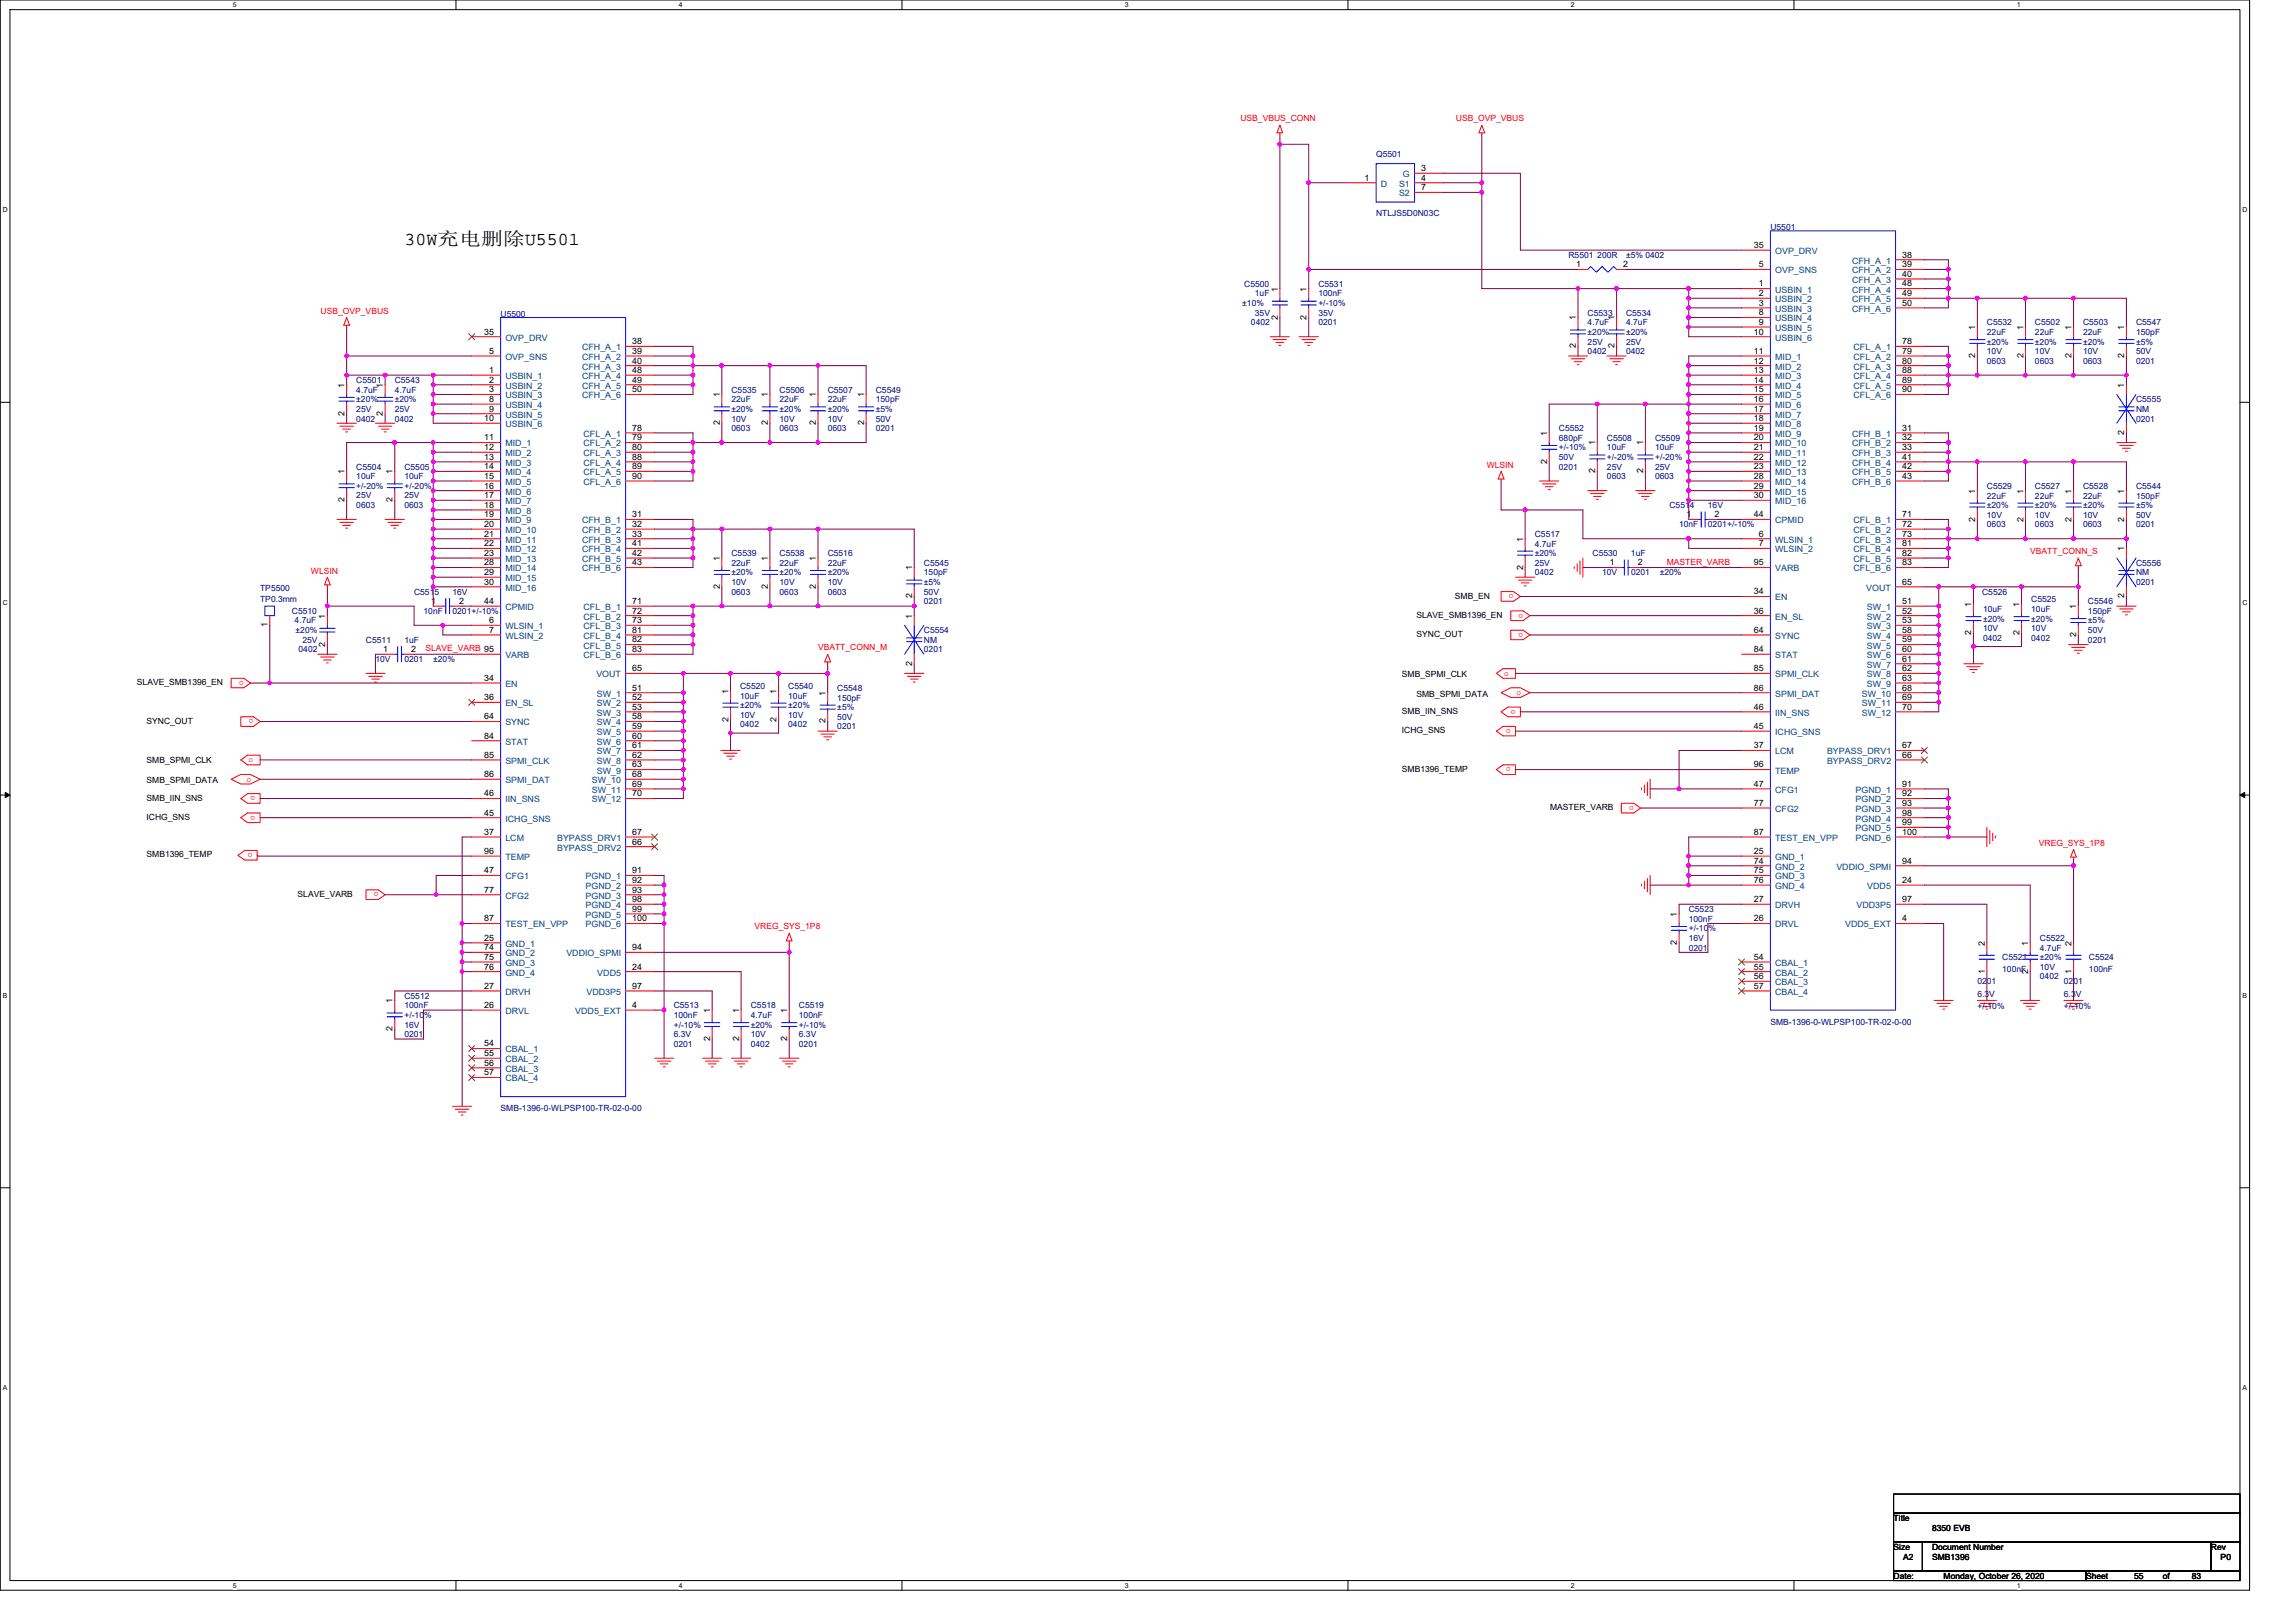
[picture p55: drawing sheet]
<svg xmlns="http://www.w3.org/2000/svg" width="297mm" height="210mm" viewBox="0 0 297 210" stroke-linecap="round" stroke-linejoin="round" font-family="sans-serif">
<defs><g id="words">
<text font-size="2.3" x="52.3" y="31.7">30W充电删除U5501</text>
<g font-size="1.1" fill="#f00">
<text x="160.5" y="15.7">USB_VBUS_CONN</text>
<text x="188.4" y="15.7">USB_OVP_VBUS</text>
<text x="41.5" y="40.6">USB_OVP_VBUS</text>
<text x="192.3" y="60.5">WLSIN</text>
<text x="262.7" y="71.7">VBATT_CONN_S</text>
<text x="40.2" y="74.2">WLSIN</text>
<text x="195.8" y="76.9" transform="rotate(180 195.8 76.9)">o</text>
<text x="215.6" y="73.1">MASTER_VARB</text>
<text x="197.1" y="81.9" transform="rotate(180 197.1 81.9)">o</text>
<text x="197.1" y="79.4" transform="rotate(180 197.1 79.4)">o</text>
<text x="31.5" y="88.1" transform="rotate(180 31.5 88.1)">o</text>
<text x="55.1" y="84.3">SLAVE_VARB 95</text>
<text x="105.8" y="84.2">VBATT_CONN_M</text>
<text x="194.6" y="87.4">o</text>
<text x="196.2" y="89.9">o</text>
<text x="32.8" y="93.1" transform="rotate(180 32.8 93.1)">o</text>
<text x="195.4" y="94.3" transform="rotate(180 195.4 94.3)">o</text>
<text x="196.1" y="91.8" transform="rotate(180 196.1 91.8)">o</text>
<text x="31.9" y="101.1">o</text>
<text x="32.1" y="98.6">o</text>
<text x="195.4" y="99.3" transform="rotate(180 195.4 99.3)">o</text>
<text x="33" y="103" transform="rotate(180 33 103)">o</text>
<text x="33" y="105.5" transform="rotate(180 33 105.5)">o</text>
<text x="211.4" y="104.3" transform="rotate(180 211.4 104.3)">o</text>
<text x="32.7" y="110.4" transform="rotate(180 32.7 110.4)">o</text>
<text x="263.8" y="109.4">VREG_SYS_1P8</text>
<text x="49" y="115.5" transform="rotate(180 49 115.5)">o</text>
<text x="97.6" y="120.2">VREG_SYS_1P8</text>
</g>
<g font-size="1.1">
<text x="176.5" y="23.4">1</text>
<text x="183.9" y="23.4">4</text>
<text x="183.9" y="22.1">3</text>
<text x="183.9" y="24.6">7</text>
<text x="203.9" y="34.6">1</text>
<text x="210" y="34.6">2</text>
<text x="226.9" y="32.1">35</text>
<text x="227.5" y="34.6">5</text>
<text x="246.1" y="33.3">38</text>
<text x="246.1" y="34.6">39</text>
<text x="246.1" y="35.8">40</text>
<text x="165.3" y="41.3" transform="rotate(-90 165.3 41.3)">2</text>
<text x="165.3" y="37.7" transform="rotate(-90 165.3 37.7)">1</text>
<text x="169" y="41.3" transform="rotate(-90 169 41.3)">2</text>
<text x="169" y="37.7" transform="rotate(-90 169 37.7)">1</text>
<text x="203.9" y="41.4" transform="rotate(-90 203.9 41.4)">1</text>
<text x="208.9" y="41.4" transform="rotate(-90 208.9 41.4)">1</text>
<text x="227.5" y="37.1">1</text>
<text x="227.5" y="38.3">2</text>
<text x="227.5" y="39.6">3</text>
<text x="227.5" y="40.8">8</text>
<text x="246.1" y="37.1">48</text>
<text x="246.1" y="38.3">49</text>
<text x="246.1" y="39.6">50</text>
<text x="62.6" y="43.3">35</text>
<text x="63.3" y="45.8">5</text>
<text x="81.8" y="44.5">38</text>
<text x="81.8" y="45.8">39</text>
<text x="81.8" y="47">40</text>
<text x="203.9" y="45.1" transform="rotate(-90 203.9 45.1)">2</text>
<text x="208.9" y="45.1" transform="rotate(-90 208.9 45.1)">2</text>
<text x="226.9" y="43.3">10</text>
<text x="226.9" y="45.8">11</text>
<text x="226.9" y="47">12</text>
<text x="227.5" y="42">9</text>
<text x="246.1" y="44.5">78</text>
<text x="246.1" y="45.8">79</text>
<text x="246.1" y="47">80</text>
<text x="255.5" y="46.3" transform="rotate(-90 255.5 46.3)">2</text>
<text x="255.5" y="42.7" transform="rotate(-90 255.5 42.7)">1</text>
<text x="261.8" y="46.3" transform="rotate(-90 261.8 46.3)">2</text>
<text x="261.8" y="42.7" transform="rotate(-90 261.8 42.7)">1</text>
<text x="268" y="46.3" transform="rotate(-90 268 46.3)">2</text>
<text x="268" y="42.7" transform="rotate(-90 268 42.7)">1</text>
<text x="274.8" y="46.3" transform="rotate(-90 274.8 46.3)">2</text>
<text x="274.8" y="42.7" transform="rotate(-90 274.8 42.7)">1</text>
<text x="44.6" y="53.8" transform="rotate(-90 44.6 53.8)">2</text>
<text x="44.6" y="50.2" transform="rotate(-90 44.6 50.2)">1</text>
<text x="49.5" y="53.8" transform="rotate(-90 49.5 53.8)">2</text>
<text x="49.5" y="50.2" transform="rotate(-90 49.5 50.2)">1</text>
<text x="63.3" y="48.3">1</text>
<text x="63.3" y="49.5">2</text>
<text x="63.3" y="50.8">3</text>
<text x="63.3" y="52">8</text>
<text x="63.3" y="53.3">9</text>
<text x="81.8" y="48.3">48</text>
<text x="81.8" y="49.5">49</text>
<text x="81.8" y="50.8">50</text>
<text x="93.1" y="51.4" transform="rotate(-90 93.1 51.4)">1</text>
<text x="99.3" y="51.4" transform="rotate(-90 99.3 51.4)">1</text>
<text x="105.6" y="51.4" transform="rotate(-90 105.6 51.4)">1</text>
<text x="111.8" y="51.4" transform="rotate(-90 111.8 51.4)">1</text>
<text x="226.9" y="48.3">13</text>
<text x="226.9" y="49.5">14</text>
<text x="226.9" y="50.8">15</text>
<text x="226.9" y="52">16</text>
<text x="226.9" y="53.3">17</text>
<text x="246.1" y="48.3">88</text>
<text x="246.1" y="49.5">89</text>
<text x="246.1" y="50.8">90</text>
<text x="274.8" y="50.2" transform="rotate(-90 274.8 50.2)">1</text>
<text x="62.6" y="54.5">10</text>
<text x="62.6" y="57">11</text>
<text x="62.6" y="58.2">12</text>
<text x="62.6" y="59.5">13</text>
<text x="81.8" y="55.7">78</text>
<text x="81.8" y="57">79</text>
<text x="81.8" y="58.2">80</text>
<text x="81.8" y="59.5">88</text>
<text x="93.1" y="55" transform="rotate(-90 93.1 55)">2</text>
<text x="99.3" y="55" transform="rotate(-90 99.3 55)">2</text>
<text x="105.6" y="55" transform="rotate(-90 105.6 55)">2</text>
<text x="111.8" y="55" transform="rotate(-90 111.8 55)">2</text>
<text x="200.1" y="56.4" transform="rotate(-90 200.1 56.4)">1</text>
<text x="206.4" y="57.6" transform="rotate(-90 206.4 57.6)">1</text>
<text x="212.6" y="57.6" transform="rotate(-90 212.6 57.6)">1</text>
<text x="226.9" y="54.5">18</text>
<text x="226.9" y="55.7">19</text>
<text x="226.9" y="57">20</text>
<text x="226.9" y="58.2">21</text>
<text x="226.9" y="59.5">22</text>
<text x="246.1" y="55.7">31</text>
<text x="246.1" y="57">32</text>
<text x="246.1" y="58.2">33</text>
<text x="246.1" y="59.5">41</text>
<text x="274.8" y="56.3" transform="rotate(-90 274.8 56.3)">2</text>
<text x="44.6" y="65" transform="rotate(-90 44.6 65)">2</text>
<text x="44.6" y="61.4" transform="rotate(-90 44.6 61.4)">1</text>
<text x="50.8" y="65" transform="rotate(-90 50.8 65)">2</text>
<text x="50.8" y="61.4" transform="rotate(-90 50.8 61.4)">1</text>
<text x="62.6" y="60.7">14</text>
<text x="62.6" y="62">15</text>
<text x="62.6" y="63.2">16</text>
<text x="62.6" y="64.5">17</text>
<text x="62.6" y="65.7">18</text>
<text x="81.8" y="60.7">89</text>
<text x="81.8" y="62">90</text>
<text x="200.1" y="60" transform="rotate(-90 200.1 60)">2</text>
<text x="206.4" y="61.3" transform="rotate(-90 206.4 61.3)">2</text>
<text x="212.6" y="61.3" transform="rotate(-90 212.6 61.3)">2</text>
<text x="226.9" y="60.7">23</text>
<text x="226.9" y="62">28</text>
<text x="226.9" y="63.2">29</text>
<text x="226.9" y="64.5">30</text>
<text x="246.1" y="60.7">42</text>
<text x="246.1" y="62">43</text>
<text x="255.5" y="63.9" transform="rotate(-90 255.5 63.9)">1</text>
<text x="261.8" y="63.9" transform="rotate(-90 261.8 63.9)">1</text>
<text x="268" y="63.9" transform="rotate(-90 268 63.9)">1</text>
<text x="274.8" y="63.9" transform="rotate(-90 274.8 63.9)">1</text>
<text x="62.6" y="66.9">19</text>
<text x="62.6" y="68.2">20</text>
<text x="62.6" y="69.4">21</text>
<text x="62.6" y="70.7">22</text>
<text x="62.6" y="71.9">23</text>
<text x="81.8" y="66.9">31</text>
<text x="81.8" y="68.2">32</text>
<text x="81.8" y="69.4">33</text>
<text x="81.8" y="70.7">41</text>
<text x="81.8" y="71.9">42</text>
<text x="197" y="70.1" transform="rotate(-90 197 70.1)">1</text>
<text x="218.2" y="66.9">1</text>
<text x="221.8" y="66.9">2</text>
<text x="226.9" y="66.9">44</text>
<text x="227.5" y="69.4">6</text>
<text x="227.5" y="70.7">7</text>
<text x="246.1" y="66.9">71</text>
<text x="246.1" y="68.2">72</text>
<text x="246.1" y="69.4">73</text>
<text x="246.1" y="70.7">81</text>
<text x="246.1" y="71.9">82</text>
<text x="255.5" y="67.5" transform="rotate(-90 255.5 67.5)">2</text>
<text x="261.8" y="67.5" transform="rotate(-90 261.8 67.5)">2</text>
<text x="268" y="67.5" transform="rotate(-90 268 67.5)">2</text>
<text x="274.8" y="71.3" transform="rotate(-90 274.8 71.3)">1</text>
<text x="274.8" y="67.5" transform="rotate(-90 274.8 67.5)">2</text>
<text x="62.6" y="73.2">28</text>
<text x="62.6" y="74.4">29</text>
<text x="62.6" y="75.6">30</text>
<text x="81.8" y="73.2">43</text>
<text x="93.1" y="76.2" transform="rotate(-90 93.1 76.2)">2</text>
<text x="93.1" y="72.6" transform="rotate(-90 93.1 72.6)">1</text>
<text x="99.3" y="76.2" transform="rotate(-90 99.3 76.2)">2</text>
<text x="99.3" y="72.6" transform="rotate(-90 99.3 72.6)">1</text>
<text x="105.6" y="76.2" transform="rotate(-90 105.6 76.2)">2</text>
<text x="105.6" y="72.6" transform="rotate(-90 105.6 72.6)">1</text>
<text x="118" y="77.4" transform="rotate(-90 118 77.4)">2</text>
<text x="118" y="73.8" transform="rotate(-90 118 73.8)">1</text>
<text x="188.2" y="77.4">SMB_EN</text>
<text x="197" y="73.7" transform="rotate(-90 197 73.7)">2</text>
<text x="208.3" y="73.2">1</text>
<text x="211.9" y="73.2">2</text>
<text x="226.9" y="73.2">95</text>
<text x="226.9" y="76.9">34</text>
<text x="246.1" y="75.6">65</text>
<text x="246.1" y="73.2">83</text>
<text x="274.8" y="77.4" transform="rotate(-90 274.8 77.4)">2</text>
<text x="34.6" y="81.2" transform="rotate(-90 34.6 81.2)">1</text>
<text x="42.1" y="83.7" transform="rotate(-90 42.1 83.7)">2</text>
<text x="42.1" y="80" transform="rotate(-90 42.1 80)">1</text>
<text x="55.8" y="78.1">1</text>
<text x="59.4" y="78.1">2</text>
<text x="62.6" y="78.1">44</text>
<text x="63.3" y="80.6">6</text>
<text x="63.3" y="81.9">7</text>
<text x="81.8" y="78.1">71</text>
<text x="81.8" y="79.4">72</text>
<text x="81.8" y="80.6">73</text>
<text x="81.8" y="81.9">81</text>
<text x="81.8" y="83.1">82</text>
<text x="118" y="80" transform="rotate(-90 118 80)">1</text>
<text x="183.3" y="82.4">SYNC_OUT</text>
<text x="183.3" y="79.9">SLAVE_SMB1396_EN</text>
<text x="226.9" y="79.4">36</text>
<text x="226.9" y="81.9">64</text>
<text x="246.1" y="78.1">51</text>
<text x="246.1" y="79.4">52</text>
<text x="246.1" y="80.6">53</text>
<text x="246.1" y="81.9">58</text>
<text x="246.1" y="83.1">59</text>
<text x="255" y="82.1" transform="rotate(-90 255 82.1)">2</text>
<text x="255" y="78.5" transform="rotate(-90 255 78.5)">1</text>
<text x="261.3" y="82.1" transform="rotate(-90 261.3 82.1)">2</text>
<text x="261.3" y="78.5" transform="rotate(-90 261.3 78.5)">1</text>
<text x="268.6" y="82.4" transform="rotate(-90 268.6 82.4)">2</text>
<text x="268.6" y="78.8" transform="rotate(-90 268.6 78.8)">1</text>
<text x="17.7" y="88.6">SLAVE_SMB1396_EN</text>
<text x="49.6" y="84.4">1</text>
<text x="53.2" y="84.4">2</text>
<text x="62.6" y="88.1">34</text>
<text x="81.8" y="86.8">65</text>
<text x="81.8" y="89.3">51</text>
<text x="81.8" y="84.4">83</text>
<text x="94.2" y="89.7" transform="rotate(-90 94.2 89.7)">1</text>
<text x="100.5" y="89.7" transform="rotate(-90 100.5 89.7)">1</text>
<text x="118" y="86.1" transform="rotate(-90 118 86.1)">2</text>
<text x="181.4" y="87.5">SMB_SPMI_CLK</text>
<text x="226.9" y="84.4">84</text>
<text x="226.9" y="86.8">85</text>
<text x="226.9" y="89.3">86</text>
<text x="246.1" y="84.4">60</text>
<text x="246.1" y="85.6">61</text>
<text x="246.1" y="86.8">62</text>
<text x="246.1" y="88.1">63</text>
<text x="246.1" y="89.3">68</text>
<text x="19" y="93.6">SYNC_OUT</text>
<text x="62.6" y="90.6">36</text>
<text x="62.6" y="93.1">64</text>
<text x="62.6" y="95.6">84</text>
<text x="81.8" y="90.6">52</text>
<text x="81.8" y="91.8">53</text>
<text x="81.8" y="93.1">58</text>
<text x="81.8" y="94.3">59</text>
<text x="81.8" y="95.6">60</text>
<text x="94.2" y="93.4" transform="rotate(-90 94.2 93.4)">2</text>
<text x="100.5" y="93.4" transform="rotate(-90 100.5 93.4)">2</text>
<text x="106.8" y="93.6" transform="rotate(-90 106.8 93.6)">2</text>
<text x="106.8" y="90" transform="rotate(-90 106.8 90)">1</text>
<text x="181.4" y="94.9">ICHG_SNS</text>
<text x="181.4" y="92.4">SMB_IIN_SNS</text>
<text x="183.3" y="90.1">SMB_SPMI_DATA</text>
<text x="226.9" y="91.8">46</text>
<text x="226.9" y="94.3">45</text>
<text x="246.1" y="90.6">69</text>
<text x="246.1" y="91.8">70</text>
<text x="19" y="98.7">SMB_SPMI_CLK</text>
<text x="19" y="101.3">SMB_SPMI_DATA</text>
<text x="62.6" y="98">85</text>
<text x="62.6" y="100.5">86</text>
<text x="81.8" y="96.8">61</text>
<text x="81.8" y="98">62</text>
<text x="81.8" y="99.3">63</text>
<text x="81.8" y="100.5">68</text>
<text x="81.8" y="101.8">69</text>
<text x="181.4" y="99.8">SMB1396_TEMP</text>
<text x="226.9" y="96.8">37</text>
<text x="226.9" y="99.3">96</text>
<text x="226.9" y="101.8">47</text>
<text x="246.1" y="96.8">67</text>
<text x="246.1" y="98">66</text>
<text x="246.1" y="101.8">91</text>
<text x="19" y="103.6">SMB_IIN_SNS</text>
<text x="19" y="106.1">ICHG_SNS</text>
<text x="62.6" y="103">46</text>
<text x="62.6" y="105.5">45</text>
<text x="81.8" y="103">70</text>
<text x="200.6" y="104.8">MASTER_VARB</text>
<text x="226.9" y="104.3">77</text>
<text x="246.1" y="103">92</text>
<text x="246.1" y="104.3">93</text>
<text x="246.1" y="105.5">98</text>
<text x="246.1" y="106.8">99</text>
<text x="19" y="110.9">SMB1396_TEMP</text>
<text x="62.6" y="108">37</text>
<text x="62.6" y="110.5">96</text>
<text x="62.6" y="113">47</text>
<text x="81.8" y="108">67</text>
<text x="81.8" y="109.3">66</text>
<text x="81.8" y="113">91</text>
<text x="226.9" y="108">87</text>
<text x="226.9" y="110.5">25</text>
<text x="226.9" y="111.7">74</text>
<text x="226.9" y="113">75</text>
<text x="246.1" y="108">100</text>
<text x="246.1" y="111.7">94</text>
<text x="38.5" y="116">SLAVE_VARB</text>
<text x="62.6" y="115.5">77</text>
<text x="62.6" y="119.2">87</text>
<text x="81.8" y="114.2">92</text>
<text x="81.8" y="115.5">93</text>
<text x="81.8" y="116.7">98</text>
<text x="81.8" y="118">99</text>
<text x="81.8" y="119.2">100</text>
<text x="217" y="118.6" transform="rotate(-90 217 118.6)">1</text>
<text x="226.9" y="114.2">76</text>
<text x="226.9" y="116.7">27</text>
<text x="226.9" y="119.2">26</text>
<text x="246.1" y="114.2">24</text>
<text x="246.1" y="119.2">4</text>
<text x="246.1" y="116.7">97</text>
<text x="62.6" y="121.7">25</text>
<text x="62.6" y="122.9">74</text>
<text x="62.6" y="124.2">75</text>
<text x="62.6" y="125.4">76</text>
<text x="81.8" y="122.9">94</text>
<text x="81.8" y="125.4">24</text>
<text x="217" y="122.2" transform="rotate(-90 217 122.2)">2</text>
<text x="226.9" y="124.2">54</text>
<text x="226.9" y="125.4">55</text>
<text x="256.8" y="126" transform="rotate(-90 256.8 126)">1</text>
<text x="256.8" y="122.3" transform="rotate(-90 256.8 122.3)">2</text>
<text x="262.4" y="126" transform="rotate(-90 262.4 126)">2</text>
<text x="262.4" y="122.3" transform="rotate(-90 262.4 122.3)">1</text>
<text x="268" y="126" transform="rotate(-90 268 126)">1</text>
<text x="268" y="122.3" transform="rotate(-90 268 122.3)">2</text>
<text x="50.8" y="129.8" transform="rotate(-90 50.8 129.8)">1</text>
<text x="62.6" y="127.9">27</text>
<text x="62.6" y="130.4">26</text>
<text x="81.8" y="130.4">4</text>
<text x="81.8" y="127.9">97</text>
<text x="91.9" y="131.1" transform="rotate(-90 91.9 131.1)">1</text>
<text x="95.6" y="131.1" transform="rotate(-90 95.6 131.1)">1</text>
<text x="101.8" y="131.1" transform="rotate(-90 101.8 131.1)">1</text>
<text x="226.9" y="126.7">56</text>
<text x="226.9" y="127.9">57</text>
<text x="50.8" y="133.4" transform="rotate(-90 50.8 133.4)">2</text>
<text x="62.6" y="135.4">54</text>
<text x="62.6" y="136.6">55</text>
<text x="62.6" y="137.9">56</text>
<text x="91.9" y="134.7" transform="rotate(-90 91.9 134.7)">2</text>
<text x="95.6" y="134.7" transform="rotate(-90 95.6 134.7)">2</text>
<text x="101.8" y="134.7" transform="rotate(-90 101.8 134.7)">2</text>
<text x="62.6" y="139.1">57</text>
<text x="245" y="196.8">Title</text>
<text x="245" y="200.5">Size</text>
<text x="246.2" y="201.8">A2</text>
<text x="250" y="200.5">Document Number</text>
<text x="250" y="201.8">SMB1396</text>
<text x="250" y="198">8350 EVB</text>
<text x="286" y="200.5">Rev</text>
<text x="287.3" y="201.8">P0</text>
<text x="245" y="204.3">Date:</text>
<text x="251.5" y="204.3">Monday, October 26, 2020</text>
<text x="269.9" y="204.3">Sheet</text>
<text x="276.1" y="204.3">55</text>
<text x="279.8" y="204.3">of</text>
<text x="283.6" y="204.3">83</text>
</g>
<g font-size="1.1" fill="#000080">
<text x="178" y="20.3">Q5501</text>
<text x="178" y="27.9">NTLJS5D0N03C</text>
<text x="229" y="29.8">U5501</text>
<text x="202.9" y="33.4">R5501 200R</text>
<text x="210.4" y="33.4">±5% 0402</text>
<text x="64.8" y="41">U5500</text>
<text x="160.7" y="39.6">±10%</text>
<text x="161" y="37.1">C5500</text>
<text x="162.3" y="38.4">1uF</text>
<text x="162.3" y="40.9">35V</text>
<text x="170.6" y="37.1">C5531</text>
<text x="170.6" y="38.4">100nF</text>
<text x="170.6" y="40.9">35V</text>
<text x="170.6" y="39.6">+/-10%</text>
<text x="205.4" y="40.9">C5533</text>
<text x="210.4" y="40.9">C5534</text>
<text x="161.8" y="42.1">0402</text>
<text x="170.6" y="42.1">0201</text>
<text x="205.4" y="42.1">4.7uF</text>
<text x="205.4" y="45.8">0402</text>
<text x="205.4" y="44.6">25V</text>
<text x="205.4" y="43.3">±20%</text>
<text x="210.4" y="42.1">4.7uF</text>
<text x="210.4" y="45.8">0402</text>
<text x="210.4" y="44.6">25V</text>
<text x="210.4" y="43.3">±20%</text>
<text x="257" y="42.1">C5532</text>
<text x="257" y="43.3">22uF</text>
<text x="257" y="47.1">0603</text>
<text x="257" y="45.8">10V</text>
<text x="257" y="44.6">±20%</text>
<text x="263.3" y="42.1">C5502</text>
<text x="263.3" y="43.3">22uF</text>
<text x="263.3" y="47.1">0603</text>
<text x="263.3" y="45.8">10V</text>
<text x="263.3" y="44.6">±20%</text>
<text x="269.5" y="42.1">C5503</text>
<text x="269.5" y="43.3">22uF</text>
<text x="269.5" y="47.1">0603</text>
<text x="269.5" y="45.8">10V</text>
<text x="269.5" y="44.6">±20%</text>
<text x="276.3" y="42.1">C5547</text>
<text x="276.3" y="43.3">150pF</text>
<text x="276.3" y="47.1">0201</text>
<text x="276.3" y="45.8">50V</text>
<text x="276.3" y="44.6">±5%</text>
<text x="46.1" y="49.6">C5501</text>
<text x="46.1" y="50.8">4.7uF</text>
<text x="46.1" y="53.3">25V</text>
<text x="46.1" y="52">±20%</text>
<text x="51.1" y="49.6">C5543</text>
<text x="51.1" y="50.8">4.7uF</text>
<text x="51.1" y="53.3">25V</text>
<text x="51.1" y="52">±20%</text>
<text x="94.6" y="50.8">C5535</text>
<text x="94.6" y="52">22uF</text>
<text x="94.6" y="53.3">±20%</text>
<text x="100.9" y="50.8">C5506</text>
<text x="100.9" y="52">22uF</text>
<text x="100.9" y="53.3">±20%</text>
<text x="107.1" y="50.8">C5507</text>
<text x="107.1" y="52">22uF</text>
<text x="107.1" y="53.3">±20%</text>
<text x="113.3" y="50.8">C5549</text>
<text x="113.3" y="52">150pF</text>
<text x="113.3" y="53.3">±5%</text>
<text x="276.3" y="52">C5555</text>
<text x="276.3" y="53.3">NM</text>
<text x="46.1" y="54.5">0402</text>
<text x="51.1" y="54.5">0402</text>
<text x="94.6" y="55.8">0603</text>
<text x="94.6" y="54.5">10V</text>
<text x="100.9" y="55.8">0603</text>
<text x="100.9" y="54.5">10V</text>
<text x="107.1" y="55.8">0603</text>
<text x="107.1" y="54.5">10V</text>
<text x="113.3" y="55.8">0201</text>
<text x="113.3" y="54.5">50V</text>
<text x="201.7" y="55.8">C5552</text>
<text x="201.7" y="57">680pF</text>
<text x="201.7" y="59.5">50V</text>
<text x="201.7" y="58.3">+/-10%</text>
<text x="207.9" y="57">C5508</text>
<text x="207.9" y="58.3">10uF</text>
<text x="207.9" y="59.5">+/-20%</text>
<text x="214.1" y="57">C5509</text>
<text x="214.1" y="58.3">10uF</text>
<text x="214.1" y="59.5">+/-20%</text>
<text x="276.3" y="54.5">0201</text>
<text x="46.1" y="60.8">C5504</text>
<text x="46.1" y="62">10uF</text>
<text x="46.1" y="65.7">0603</text>
<text x="46.1" y="64.5">25V</text>
<text x="46.1" y="63.2">+/-20%</text>
<text x="52.3" y="60.8">C5505</text>
<text x="52.3" y="62">10uF</text>
<text x="52.3" y="65.7">0603</text>
<text x="52.3" y="64.5">25V</text>
<text x="52.3" y="63.2">+/-20%</text>
<text x="201.7" y="60.8">0201</text>
<text x="207.9" y="62">0603</text>
<text x="207.9" y="60.8">25V</text>
<text x="214.1" y="62">0603</text>
<text x="214.1" y="60.8">25V</text>
<text x="216" y="65.7">C5514</text>
<text x="221" y="65.7">16V</text>
<text x="257" y="63.2">C5529</text>
<text x="257" y="64.5">22uF</text>
<text x="257" y="65.7">±20%</text>
<text x="263.3" y="63.2">C5527</text>
<text x="263.3" y="64.5">22uF</text>
<text x="263.3" y="65.7">±20%</text>
<text x="269.5" y="63.2">C5528</text>
<text x="269.5" y="64.5">22uF</text>
<text x="269.5" y="65.7">±20%</text>
<text x="276.3" y="63.2">C5544</text>
<text x="276.3" y="64.5">150pF</text>
<text x="276.3" y="65.7">±5%</text>
<text x="94.6" y="72">C5539</text>
<text x="100.9" y="72">C5538</text>
<text x="107.1" y="72">C5516</text>
<text x="198.6" y="69.5">C5517</text>
<text x="198.6" y="70.7">4.7uF</text>
<text x="198.6" y="72">±20%</text>
<text x="206" y="72">C5530</text>
<text x="211" y="72">1uF</text>
<text x="217.2" y="68.2">10nF</text>
<text x="221" y="68.2">0201+/-10%</text>
<text x="257" y="68.2">0603</text>
<text x="257" y="67">10V</text>
<text x="263.3" y="68.2">0603</text>
<text x="263.3" y="67">10V</text>
<text x="269.5" y="68.2">0603</text>
<text x="269.5" y="67">10V</text>
<text x="276.3" y="68.2">0201</text>
<text x="276.3" y="67">50V</text>
<text x="33.7" y="76.4">TP5500</text>
<text x="33.7" y="77.9">TP0.3mm</text>
<text x="53.6" y="76.9">C5515</text>
<text x="58.5" y="76.9">16V</text>
<text x="94.6" y="73.2">22uF</text>
<text x="94.6" y="76.9">0603</text>
<text x="94.6" y="75.7">10V</text>
<text x="94.6" y="74.4">±20%</text>
<text x="100.9" y="73.2">22uF</text>
<text x="100.9" y="76.9">0603</text>
<text x="100.9" y="75.7">10V</text>
<text x="100.9" y="74.4">±20%</text>
<text x="107.1" y="73.2">22uF</text>
<text x="107.1" y="76.9">0603</text>
<text x="107.1" y="75.7">10V</text>
<text x="107.1" y="74.4">±20%</text>
<text x="119.5" y="73.2">C5545</text>
<text x="119.5" y="74.4">150pF</text>
<text x="119.5" y="76.9">50V</text>
<text x="119.5" y="75.7">±5%</text>
<text x="198.6" y="74.4">0402</text>
<text x="198.6" y="73.2">25V</text>
<text x="207.3" y="74.4">10V</text>
<text x="211" y="74.4">0201</text>
<text x="214.7" y="74.4">±20%</text>
<text x="256.4" y="76.9">C5526</text>
<text x="262.8" y="77.9">C5525</text>
<text x="276.3" y="73.2">C5556</text>
<text x="276.3" y="74.4">NM</text>
<text x="276.3" y="75.7">0201</text>
<text x="37.8" y="79.4">C5510</text>
<text x="38.1" y="80.7">4.7uF</text>
<text x="38.2" y="81.9">±20%</text>
<text x="39.1" y="83.2">25V</text>
<text x="47.3" y="83.2">C5511</text>
<text x="52.3" y="83.2">1uF</text>
<text x="54.8" y="79.4">10nF</text>
<text x="58.5" y="79.4">0201+/-10%</text>
<text x="119.5" y="81.9">C5554</text>
<text x="119.5" y="83.2">NM</text>
<text x="119.5" y="78.2">0201</text>
<text x="256.6" y="79.2">10uF</text>
<text x="256.6" y="82.9">0402</text>
<text x="256.6" y="81.7">10V</text>
<text x="256.6" y="80.4">±20%</text>
<text x="262.8" y="79.2">10uF</text>
<text x="262.8" y="82.9">0402</text>
<text x="262.8" y="81.7">10V</text>
<text x="262.8" y="80.4">±20%</text>
<text x="270.1" y="78.2">C5546</text>
<text x="270.1" y="79.4">150pF</text>
<text x="270.1" y="83.2">0201</text>
<text x="270.1" y="81.9">50V</text>
<text x="270.1" y="80.7">±5%</text>
<text x="38.6" y="84.4">0402</text>
<text x="48.6" y="85.7">10V</text>
<text x="52.3" y="85.7">0201</text>
<text x="56" y="85.7">±20%</text>
<text x="95.8" y="89.1">C5520</text>
<text x="102" y="89.1">C5540</text>
<text x="108.3" y="89.4">C5548</text>
<text x="119.5" y="84.4">0201</text>
<text x="95.8" y="90.4">10uF</text>
<text x="95.8" y="94.1">0402</text>
<text x="95.8" y="92.9">10V</text>
<text x="95.8" y="91.6">±20%</text>
<text x="102" y="90.4">10uF</text>
<text x="102" y="94.1">0402</text>
<text x="102" y="92.9">10V</text>
<text x="102" y="91.6">±20%</text>
<text x="108.3" y="90.6">150pF</text>
<text x="108.3" y="94.4">0201</text>
<text x="108.3" y="93.1">50V</text>
<text x="108.3" y="91.9">±5%</text>
<text x="218.5" y="118">C5523</text>
<text x="218.5" y="119.3">100nF</text>
<text x="218.5" y="123">0201</text>
<text x="218.5" y="121.8">16V</text>
<text x="218.5" y="120.5">+/-10%</text>
<text x="259" y="124.2">C5521</text>
<text x="259" y="125.7">100nF</text>
<text x="263.9" y="121.8">C5522</text>
<text x="263.9" y="123">4.7uF</text>
<text x="263.9" y="125.5">10V</text>
<text x="263.9" y="124.2">±20%</text>
<text x="270.3" y="124.2">C5524</text>
<text x="270.3" y="125.7">100nF</text>
<text x="52.3" y="129.2">C5512</text>
<text x="52.3" y="130.4">100nF</text>
<text x="52.3" y="131.7">+/-10%</text>
<text x="87.2" y="130.5">C5513</text>
<text x="87.2" y="131.7">100nF</text>
<text x="97.1" y="130.5">C5518</text>
<text x="97.1" y="131.7">4.7uF</text>
<text x="103.4" y="130.5">C5519</text>
<text x="103.4" y="131.7">100nF</text>
<text x="255.8" y="127.3">0201</text>
<text x="255.8" y="129">6.3V</text>
<text x="255.8" y="130.6">+/-10%</text>
<text x="263.9" y="126.7">0402</text>
<text x="267" y="127.3">0201</text>
<text x="267" y="129">6.3V</text>
<text x="267" y="130.6">+/-10%</text>
<text x="52.3" y="134.2">0201</text>
<text x="52.3" y="132.9">16V</text>
<text x="87.2" y="135.4">0201</text>
<text x="87.2" y="134.2">6.3V</text>
<text x="87.2" y="132.9">+/-10%</text>
<text x="97.1" y="135.4">0402</text>
<text x="97.1" y="134.2">10V</text>
<text x="97.1" y="132.9">±20%</text>
<text x="103.4" y="135.4">0201</text>
<text x="103.4" y="134.2">6.3V</text>
<text x="103.4" y="132.9">+/-10%</text>
<text x="229" y="132.6">SMB-1396-0-WLPSP100-TR-02-0-00</text>
<text x="64.8" y="143.8">SMB-1396-0-WLPSP100-TR-02-0-00</text>
</g>
<g font-size="1.1" fill="#004080">
<text x="181.5" y="22.9">G</text>
<text x="178.6" y="24.2">D</text>
<text x="181" y="24.2">S1</text>
<text x="181" y="25.4">S2</text>
<text x="229.7" y="32.9">OVP_DRV</text>
<text x="229.7" y="35.4">OVP_SNS</text>
<text x="239.6" y="34.1">CFH_A_1</text>
<text x="239.6" y="35.4">CFH_A_2</text>
<text x="229.7" y="37.8">USBIN_1</text>
<text x="229.7" y="39.1">USBIN_2</text>
<text x="229.7" y="40.3">USBIN_3</text>
<text x="229.7" y="41.6">USBIN_4</text>
<text x="239.6" y="36.6">CFH_A_3</text>
<text x="239.6" y="37.8">CFH_A_4</text>
<text x="239.6" y="39.1">CFH_A_5</text>
<text x="239.6" y="40.3">CFH_A_6</text>
<text x="65.4" y="44.1">OVP_DRV</text>
<text x="65.4" y="46.6">OVP_SNS</text>
<text x="75.3" y="45.3">CFH_A_1</text>
<text x="75.3" y="46.6">CFH_A_2</text>
<text x="75.3" y="47.8">CFH_A_3</text>
<text x="229.7" y="42.8">USBIN_5</text>
<text x="229.7" y="44.1">USBIN_6</text>
<text x="229.7" y="46.6">MID_1</text>
<text x="229.7" y="47.8">MID_2</text>
<text x="239.8" y="45.3">CFL_A_1</text>
<text x="239.8" y="46.6">CFL_A_2</text>
<text x="239.8" y="47.8">CFL_A_3</text>
<text x="65.4" y="49">USBIN_1</text>
<text x="65.4" y="50.3">USBIN_2</text>
<text x="65.4" y="51.5">USBIN_3</text>
<text x="65.4" y="52.8">USBIN_4</text>
<text x="75.3" y="49">CFH_A_4</text>
<text x="75.3" y="50.3">CFH_A_5</text>
<text x="75.3" y="51.5">CFH_A_6</text>
<text x="229.7" y="49">MID_3</text>
<text x="229.7" y="50.3">MID_4</text>
<text x="229.7" y="51.5">MID_5</text>
<text x="229.7" y="52.8">MID_6</text>
<text x="239.8" y="49">CFL_A_4</text>
<text x="239.8" y="50.3">CFL_A_5</text>
<text x="239.8" y="51.5">CFL_A_6</text>
<text x="65.4" y="54">USBIN_5</text>
<text x="65.4" y="55.3">USBIN_6</text>
<text x="65.4" y="57.8">MID_1</text>
<text x="65.4" y="59">MID_2</text>
<text x="75.5" y="56.5">CFL_A_1</text>
<text x="75.5" y="57.8">CFL_A_2</text>
<text x="75.5" y="59">CFL_A_3</text>
<text x="229.7" y="54">MID_7</text>
<text x="229.7" y="55.3">MID_8</text>
<text x="229.7" y="56.5">MID_9</text>
<text x="229.7" y="57.8">MID_10</text>
<text x="229.7" y="59">MID_11</text>
<text x="239.6" y="56.5">CFH_B_1</text>
<text x="239.6" y="57.8">CFH_B_2</text>
<text x="239.6" y="59">CFH_B_3</text>
<text x="65.4" y="60.3">MID_3</text>
<text x="65.4" y="61.5">MID_4</text>
<text x="65.4" y="62.7">MID_5</text>
<text x="65.4" y="64">MID_6</text>
<text x="65.4" y="65.2">MID_7</text>
<text x="75.5" y="60.3">CFL_A_4</text>
<text x="75.5" y="61.5">CFL_A_5</text>
<text x="75.5" y="62.7">CFL_A_6</text>
<text x="229.7" y="60.3">MID_12</text>
<text x="229.7" y="61.5">MID_13</text>
<text x="229.7" y="62.7">MID_14</text>
<text x="229.7" y="64">MID_15</text>
<text x="229.7" y="65.2">MID_16</text>
<text x="239.6" y="60.3">CFH_B_4</text>
<text x="239.6" y="61.5">CFH_B_5</text>
<text x="239.6" y="62.7">CFH_B_6</text>
<text x="65.4" y="66.5">MID_8</text>
<text x="65.4" y="67.7">MID_9</text>
<text x="65.4" y="69">MID_10</text>
<text x="65.4" y="70.2">MID_11</text>
<text x="65.4" y="71.5">MID_12</text>
<text x="75.3" y="67.7">CFH_B_1</text>
<text x="75.3" y="69">CFH_B_2</text>
<text x="75.3" y="70.2">CFH_B_3</text>
<text x="75.3" y="71.5">CFH_B_4</text>
<text x="229.7" y="67.7">CPMID</text>
<text x="229.7" y="70.2">WLSIN_1</text>
<text x="229.7" y="71.5">WLSIN_2</text>
<text x="239.8" y="67.7">CFL_B_1</text>
<text x="239.8" y="69">CFL_B_2</text>
<text x="239.8" y="70.2">CFL_B_3</text>
<text x="239.8" y="71.5">CFL_B_4</text>
<text x="65.4" y="72.7">MID_13</text>
<text x="65.4" y="73.9">MID_14</text>
<text x="65.4" y="75.2">MID_15</text>
<text x="65.4" y="76.4">MID_16</text>
<text x="75.3" y="72.7">CFH_B_5</text>
<text x="75.3" y="73.9">CFH_B_6</text>
<text x="229.7" y="73.9">VARB</text>
<text x="229.7" y="77.7">EN</text>
<text x="239.8" y="72.7">CFL_B_5</text>
<text x="239.8" y="73.9">CFL_B_6</text>
<text x="241.4" y="76.4">VOUT</text>
<text x="65.4" y="78.9">CPMID</text>
<text x="65.4" y="81.4">WLSIN_1</text>
<text x="65.4" y="82.7">WLSIN_2</text>
<text x="75.5" y="78.9">CFL_B_1</text>
<text x="75.5" y="80.2">CFL_B_2</text>
<text x="75.5" y="81.4">CFL_B_3</text>
<text x="75.5" y="82.7">CFL_B_4</text>
<text x="75.5" y="83.9">CFL_B_5</text>
<text x="229.7" y="80.2">EN_SL</text>
<text x="229.7" y="82.7">SYNC</text>
<text x="241.5" y="78.9">SW_1</text>
<text x="241.5" y="80.2">SW_2</text>
<text x="241.5" y="81.4">SW_3</text>
<text x="241.5" y="82.7">SW_4</text>
<text x="241.5" y="83.9">SW_5</text>
<text x="65.4" y="85.2">VARB</text>
<text x="65.4" y="88.9">EN</text>
<text x="75.5" y="85.2">CFL_B_6</text>
<text x="77.1" y="87.6">VOUT</text>
<text x="229.7" y="85.2">STAT</text>
<text x="229.7" y="87.6">SPMI_CLK</text>
<text x="241.5" y="85.2">SW_6</text>
<text x="241.5" y="86.4">SW_7</text>
<text x="241.5" y="87.6">SW_8</text>
<text x="241.5" y="88.9">SW_9</text>
<text x="65.4" y="91.4">EN_SL</text>
<text x="65.4" y="93.9">SYNC</text>
<text x="77.2" y="90.1">SW_1</text>
<text x="77.2" y="91.4">SW_2</text>
<text x="77.2" y="92.6">SW_3</text>
<text x="77.2" y="93.9">SW_4</text>
<text x="77.2" y="95.1">SW_5</text>
<text x="229.7" y="90.1">SPMI_DAT</text>
<text x="229.7" y="92.6">IIN_SNS</text>
<text x="229.7" y="95.1">ICHG_SNS</text>
<text x="240.9" y="90.1">SW_10</text>
<text x="240.9" y="91.4">SW_11</text>
<text x="240.9" y="92.6">SW_12</text>
<text x="65.4" y="96.4">STAT</text>
<text x="65.4" y="98.8">SPMI_CLK</text>
<text x="65.4" y="101.3">SPMI_DAT</text>
<text x="76.6" y="101.3">SW_10</text>
<text x="77.2" y="96.4">SW_6</text>
<text x="77.2" y="97.6">SW_7</text>
<text x="77.2" y="98.8">SW_8</text>
<text x="77.2" y="100.1">SW_9</text>
<text x="229.7" y="97.6">LCM</text>
<text x="229.7" y="100.1">TEMP</text>
<text x="236.4" y="97.6">BYPASS_DRV1</text>
<text x="236.4" y="98.8">BYPASS_DRV2</text>
<text x="65.4" y="103.8">IIN_SNS</text>
<text x="65.4" y="106.3">ICHG_SNS</text>
<text x="76.6" y="102.6">SW_11</text>
<text x="76.6" y="103.8">SW_12</text>
<text x="229.7" y="102.6">CFG1</text>
<text x="229.7" y="105.1">CFG2</text>
<text x="240" y="102.6">PGND_1</text>
<text x="240" y="103.8">PGND_2</text>
<text x="240" y="105.1">PGND_3</text>
<text x="240" y="106.3">PGND_4</text>
<text x="240" y="107.5">PGND_5</text>
<text x="65.4" y="108.8">LCM</text>
<text x="65.4" y="111.3">TEMP</text>
<text x="65.4" y="113.8">CFG1</text>
<text x="72.1" y="108.8">BYPASS_DRV1</text>
<text x="72.1" y="110">BYPASS_DRV2</text>
<text x="75.8" y="113.8">PGND_1</text>
<text x="229.7" y="108.8">TEST_EN_VPP</text>
<text x="229.7" y="111.3">GND_1</text>
<text x="229.7" y="112.5">GND_2</text>
<text x="229.7" y="113.8">GND_3</text>
<text x="237.6" y="112.5">VDDIO_SPMI</text>
<text x="240" y="108.8">PGND_6</text>
<text x="65.4" y="116.3">CFG2</text>
<text x="65.4" y="120">TEST_EN_VPP</text>
<text x="75.8" y="115">PGND_2</text>
<text x="75.8" y="116.3">PGND_3</text>
<text x="75.8" y="117.5">PGND_4</text>
<text x="75.8" y="118.7">PGND_5</text>
<text x="75.8" y="120">PGND_6</text>
<text x="229.7" y="115">GND_4</text>
<text x="229.7" y="117.5">DRVH</text>
<text x="229.7" y="120">DRVL</text>
<text x="238.7" y="120">VDD5_EXT</text>
<text x="240.2" y="117.5">VDD3P5</text>
<text x="241.6" y="115">VDD5</text>
<text x="65.4" y="122.5">GND_1</text>
<text x="65.4" y="123.7">GND_2</text>
<text x="65.4" y="125">GND_3</text>
<text x="73.3" y="123.7">VDDIO_SPMI</text>
<text x="229.7" y="125">CBAL_1</text>
<text x="65.4" y="126.2">GND_4</text>
<text x="65.4" y="128.7">DRVH</text>
<text x="65.4" y="131.2">DRVL</text>
<text x="74.4" y="131.2">VDD5_EXT</text>
<text x="75.9" y="128.7">VDD3P5</text>
<text x="77.3" y="126.2">VDD5</text>
<text x="229.7" y="126.2">CBAL_2</text>
<text x="229.7" y="127.5">CBAL_3</text>
<text x="229.7" y="128.7">CBAL_4</text>
<text x="65.4" y="136.2">CBAL_1</text>
<text x="65.4" y="137.4">CBAL_2</text>
<text x="65.4" y="138.7">CBAL_3</text>
<text x="65.4" y="139.9">CBAL_4</text>
</g>
<g font-size=".9">
<text x="30.1" y="1">5</text>
<text x="87.8" y="1">4</text>
<text x="145.5" y="1">3</text>
<text x="203.2" y="1">2</text>
<text x="260.9" y="1">1</text>
<text x=".4" y="27.5">D</text>
<text x="290.1" y="27.5">D</text>
<text x=".4" y="78.3">C</text>
<text x="290.1" y="78.3">C</text>
<text x=".4" y="129.1">B</text>
<text x="290.1" y="129.1">B</text>
<text x=".4" y="179.9">A</text>
<text x="290.1" y="179.9">A</text>
<text x="30.1" y="205.4">5</text>
<text x="87.8" y="205.4">4</text>
<text x="145.5" y="205.4">3</text>
<text x="203.2" y="205.4">2</text>
<text x="260.9" y="205.4">1</text>
</g>
</g></defs>
<path d="M0 0h291v205.7h-291zM1.3 1.2h288.5v203.3h-288.5z" fill="none" stroke="#000" stroke-width=".13"/>
<g fill="#fff">
<path d="M30.1 .1h.5v1h-.5z"/>
<path d="M30.1 204.6h.5v1h-.5z"/>
</g>
<path d="M59 0v1.2M59 204.5v1.2" fill="none" stroke="#000" stroke-width=".13"/>
<g fill="#fff">
<path d="M87.8 .1h.5v1h-.5z"/>
<path d="M87.8 204.6h.5v1h-.5z"/>
</g>
<path d="M116.7 0v1.2M116.7 204.5v1.2" fill="none" stroke="#000" stroke-width=".13"/>
<g fill="#fff">
<path d="M145.5 .1h.5v1h-.5z"/>
<path d="M145.5 204.6h.5v1h-.5z"/>
</g>
<path d="M174.4 0v1.2M174.4 204.5v1.2" fill="none" stroke="#000" stroke-width=".13"/>
<g fill="#fff">
<path d="M203.2 .1h.5v1h-.5z"/>
<path d="M203.2 204.6h.5v1h-.5z"/>
</g>
<path d="M232.1 0v1.2M232.1 204.5v1.2" fill="none" stroke="#000" stroke-width=".13"/>
<g fill="#fff">
<path d="M260.9 .1h.5v1h-.5z"/>
<path d="M260.9 204.6h.5v1h-.5z"/>
<path d="M.4 26.6h.6v1h-.6z"/>
<path d="M290.1 26.6h.6v1h-.6z"/>
<path d="M.4 77.4h.6v1h-.6z"/>
<path d="M290.1 77.4h.6v1h-.6z"/>
</g>
<path d="M0 52h1.3M289.8 52h1.2" fill="none" stroke="#000" stroke-width=".13"/>
<g fill="#fff">
<path d="M.4 128.3h.5v1h-.5z"/>
<path d="M290.1 128.3h.6v1h-.6z"/>
</g>
<path d="M0 102.9h1.3M289.8 102.9h1.2" fill="none" stroke="#000" stroke-width=".13"/>
<path d="M.7 102.5l.6 .4-.6 .3zM289.8 102.9l.6-.4v.7z" fill="#000" stroke="#000" stroke-width=".13"/>
<g fill="#fff">
<path d="M.4 179.1h.5v1h-.5z"/>
<path d="M290.1 179.1h.6v1h-.6z"/>
</g>
<path d="M0 153.7h1.3M289.8 153.7h1.2M245 199.5h3.7v3.7h-3.7zM245 193.3h44.8v2.5h-44.8zM245 195.8h44.8v3.7h-44.8zM248.7 199.5h37.3v3.7h-37.3zM286 199.5h3.8v3.7h-3.8zM245 203.2h24.9v1.3h-24.9zM269.9 203.2h19.9v1.3h-19.9z" fill="none" stroke="#000" stroke-width=".13"/>
<g fill="none" stroke="#f00" stroke-width=".13">
<path d="M165.6 16.2l.3 1h-.7zM165.6 17.2v.2M191.7 17.2v.2M191.7 16.2l.4 1h-.8zM165.6 37.3v1.3M165.6 39.8v1.3M169.3 37.3v1.3M169.3 39.8v1.3M174.3 23.6h3.7M183 22.4h3.7M183 23.6h3.7M183 24.9h3.7"/>
<path d="M204.1 34.9h1.3M209.1 34.9h1.3M225.3 32.4h3.7M225.3 34.9h3.7M225.3 37.3h3.7M225.3 38.6h3.7M225.3 39.8h3.7M245.2 33.6h3.8M245.2 34.9h3.8M245.2 36.1h3.8M245.2 37.3h3.8M245.2 38.6h3.8"/>
<path d="M245.2 39.8h3.8M43.6 54.8h2.5M44 55.1h1.7M44.3 55.5h1.1M44.7 55.9h.3M44.8 42.1v.2M44.8 49.8v1.2M44.8 52.3v1.2M44.8 41.1l.4 1h-.7zM48.6 54.8h2.5M49 55.1h1.7M49.3 55.5h1"/>
<path d="M49.7 55.9h.3M49.8 49.8v1.2M49.8 52.3v1.2M61 43.6h3.8M61 46.1h3.8M61 48.5h3.8M61 49.8h3.8M61 51h3.8M61 52.3h3.8M61 53.5h3.8M61 54.8h3.8M61 57.3h3.8"/>
<path d="M61 58.5h3.8M61 59.8h3.8M80.9 44.8h3.8M80.9 46.1h3.8M80.9 47.3h3.8M80.9 48.5h3.8M80.9 49.8h3.8M80.9 51h3.8M80.9 56h3.8M80.9 57.3h3.8M80.9 58.5h3.8M80.9 59.8h3.8"/>
<path d="M93.4 51v1.3M93.4 53.5v1.3M99.6 51v1.3M99.6 53.5v1.3M105.8 51v1.3M105.8 53.5v1.3M112.1 51v1.3M112.1 53.5v1.3M164.3 43.6h2.5M164.7 43.9h1.8M165.1 44.3h1M165.5 44.7h.2"/>
<path d="M168.1 43.6h2.5M168.4 43.9h1.8M168.8 44.3h1M169.2 44.7h.2M200.4 56v1.3M200.4 58.5v1.3M202.9 46.1h2.5M203.3 46.4h1.7M203.7 46.8h1M204 47.2h.3M204.1 41.1v1.2M204.1 43.6v1.2"/>
<path d="M206.6 57.3v1.2M206.6 59.8v1.2M207.9 46.1h2.5M208.3 46.4h1.7M208.6 46.8h1M209 47.2h.3M209.1 41.1v1.2M209.1 43.6v1.2M212.9 57.3v1.2M212.9 59.8v1.2M225.3 41.1h3.7M225.3 42.3h3.7"/>
<path d="M225.3 43.6h3.7M225.3 46.1h3.7M225.3 47.3h3.7M225.3 48.5h3.7M225.3 49.8h3.7M225.3 51h3.7M225.3 52.3h3.7M225.3 53.5h3.7M225.3 54.8h3.7M225.3 56h3.7M225.3 57.3h3.7M225.3 58.5h3.7"/>
<path d="M225.3 59.8h3.7M245.2 44.8h3.8M245.2 46.1h3.8M245.2 47.3h3.8M245.2 48.5h3.8M245.2 49.8h3.8M245.2 51h3.8M245.2 56h3.8M245.2 57.3h3.8M245.2 58.5h3.8M245.2 59.8h3.8M255.8 42.3v1.3"/>
<path d="M255.8 44.8v1.3M262 42.3v1.3M262 44.8v1.3M268.3 42.3v1.3M268.3 44.8v1.3M273.9 57.3h2.4M274.2 57.6h1.8M274.6 58h1M275 58.4h.2M275.1 49.8v1.2M275.1 54.8v1.2M275.1 42.3v1.3"/>
<path d="M275.1 44.8v1.3M34.9 79.7v1.2M42.4 74.7l.3 1h-.7zM42.4 75.7v.2M42.4 79.7v1.2M43.6 67.2h2.5M44 67.6h1.7M44.3 68h1.1M44.7 68.3h.3M44.8 61v1.2M44.8 63.5v1.2M49.8 67.2h2.5"/>
<path d="M50.2 67.6h1.7M50.6 68h1M50.9 68.3h.3M51.1 61v1.2M51.1 63.5v1.2M56 78.4h1.3M58.5 78.4h1.3M61 61h3.8M61 62.2h3.8M61 63.5h3.8M61 64.7h3.8M61 66h3.8"/>
<path d="M61 67.2h3.8M61 68.5h3.8M61 69.7h3.8M61 71h3.8M61 72.2h3.8M61 73.4h3.8M61 74.7h3.8M61 75.9h3.8M61 78.4h3.8M80.9 61h3.8M80.9 62.2h3.8M80.9 67.2h3.8"/>
<path d="M80.9 68.5h3.8M80.9 69.7h3.8M80.9 71h3.8M80.9 72.2h3.8M80.9 73.4h3.8M80.9 78.4h3.8M80.9 79.7h3.8M93.4 72.2v1.2M93.4 74.7v1.2M99.6 72.2v1.2M99.6 74.7v1.2M105.8 72.2v1.2"/>
<path d="M105.8 74.7v1.2M118.3 79.7v1.2M118.3 73.4v1.3M118.3 75.9v1.3M194.2 61l.4 1h-.8zM194.2 76.5h1.6l.9 .7-.9 .6h-1.6zM194.2 62v.2M195.4 79h1.7l.8 .7-.8 .6h-1.7zM196.1 74.7h2.5M196.4 75.1h1.8M196.8 75.4h1M197.2 75.8h.2"/>
<path d="M197.3 69.7v1.3M197.3 72.2v1.2M199.2 62.2h2.5M199.6 62.6h1.7M199.9 63h1M200.3 63.4h.3M203.7 73.3v.3M204 72.9v1M204.4 72.6v1.7M204.8 72.2v2.5M205.4 63.5h2.5M205.8 63.9h1.7"/>
<path d="M206.1 64.2h1.1M206.5 64.6h.3M208.5 73.4h1.3M211 73.4h1.3M211.6 63.5h2.5M212 63.9h1.7M212.4 64.2h1M212.7 64.6h.3M218.5 67.2h1.2M221 67.2h1.2M225.3 61h3.7M225.3 62.2h3.7"/>
<path d="M225.3 63.5h3.7M225.3 64.7h3.7M225.3 67.2h3.7M225.3 69.7h3.7M225.3 71h3.7M225.3 73.4h3.7M225.3 77.2h3.7M225.3 79.7h3.7M245.2 61h3.8M245.2 62.2h3.8M245.2 67.2h3.8M245.2 68.5h3.8"/>
<path d="M245.2 69.7h3.8M245.2 71h3.8M245.2 72.2h3.8M245.2 73.4h3.8M245.2 75.9h3.8M245.2 78.4h3.8M245.2 79.7h3.8M255.3 78.2v1.2M255.8 63.5v1.2M255.8 66v1.2M261.5 78.2v1.2M262 63.5v1.2"/>
<path d="M262 66v1.2M268.3 63.5v1.2M268.3 66v1.2M268.9 73.2v.2M268.9 72.2l.4 1h-.8zM268.9 78.4v1.3M273.9 78.4h2.4M274.2 78.8h1.8M274.6 79.2h1M275 79.5h.2M275.1 71v1.2M275.1 75.9v1.3"/>
<path d="M275.1 63.5v1.2M275.1 66v1.2M29.9 87.8h1.6l.9 .6-.9 .6h-1.6zM31.2 98.3l.8-.6h1.7v1.3h-1.7zM31.2 92.7h1.6l.9 .6-.9 .7h-1.6zM41.1 84.6h2.5M41.5 85h1.7M41.9 85.4h1M42.2 85.8h.3M42.4 82.1v1.3M47.3 87.1h2.5M47.7 87.5h1.8"/>
<path d="M48.1 87.9h1M48.5 88.2h.2M49.8 84.6h1.3M52.3 84.6h1.3M61 80.9h3.8M61 82.1h3.8M61 84.6h3.8M61 88.4h3.8M61 90.9h3.8M61 93.3h3.8M61 95.8h3.8M61 98.3h3.8"/>
<path d="M80.9 80.9h3.8M80.9 82.1h3.8M80.9 83.4h3.8M80.9 84.6h3.8M80.9 87.1h3.8M80.9 89.6h3.8M80.9 90.9h3.8M80.9 92.1h3.8M80.9 93.3h3.8M80.9 94.6h3.8M80.9 95.8h3.8M80.9 97.1h3.8"/>
<path d="M80.9 98.3h3.8M80.9 99.6h3.8M93.3 97.1h2.5M93.6 97.5h1.8M94 97.8h1M94.4 98.2h.2M94.5 89.4v1.2M94.5 91.9v1.2M100.7 89.4v1.2M100.7 91.9v1.2M105.8 94.6h2.5M106.2 95h1.7"/>
<path d="M106.6 95.3h1M107 95.7h.2M107.1 84.6l.4 1h-.8zM107.1 85.6v.3M107.1 89.6v1.3M107.1 92.1v1.2M117 87.1h2.5M117.4 87.5h1.7M117.8 87.9h1M118.1 88.2h.3M118.3 84.6v1.3M193.6 87.1l.9-.6h1.6v1.3h-1.6z"/>
<path d="M193.6 94.6l.9-.6h1.6v1.2h-1.6zM193.6 99.6l.9-.6h1.6v1.2h-1.6zM194.2 92.1l.9-.6h1.6v1.2h-1.6zM194.2 89.6l1.2-.6h1.3l1.2 .6-1.2 .6h-1.3zM195.4 81.5h1.7l.8 .6-.8 .7h-1.7zM225.3 82.1h3.7M225.3 84.6h3.7M225.3 87.1h3.7M225.3 89.6h3.7M225.3 92.1h3.7M225.3 94.6h3.7M225.3 97.1h3.7"/>
<path d="M225.3 99.6h3.7M245.2 80.9h3.8M245.2 82.1h3.8M245.2 83.4h3.8M245.2 84.6h3.8M245.2 85.9h3.8M245.2 87.1h3.8M245.2 88.4h3.8M245.2 89.6h3.8M245.2 90.9h3.8M245.2 92.1h3.8M245.2 97.1h3.8"/>
<path d="M245.2 98.3h3.8M254.1 85.9h2.5M254.4 86.3h1.8M254.8 86.6h1M255.2 87h.2M255.3 80.6v1.3M261.5 80.6v1.3M267.6 83.4h2.5M268 83.8h1.7M268.4 84.1h1M268.7 84.5h.3M268.9 80.9v1.2"/>
<path d="M29.9 100.8l1.3-.6h1.2l1.3 .6-1.3 .6h-1.2zM30.8 110.7l.9-.7h1.6v1.3h-1.6zM31.2 103.3l.8-.6h1.7v1.2h-1.7zM31.2 105.8l.8-.6h1.7v1.2h-1.7zM47.3 115.1h1.7l.8 .7-.8 .6h-1.7zM61 100.8h3.8M61 103.3h3.8M61 105.8h3.8M61 108.3h3.8M61 110.8h3.8M61 113.3h3.8M61 115.8h3.8"/>
<path d="M61 119.5h3.8M80.9 100.8h3.8M80.9 102.1h3.8M80.9 103.3h3.8M80.9 108.3h3.8M80.9 109.5h3.8M80.9 113.3h3.8M80.9 114.5h3.8M80.9 115.8h3.8M80.9 117h3.8M80.9 118.2h3.8M80.9 119.5h3.8"/>
<path d="M209.8 103.9h1.6l.9 .6-.9 .7h-1.6zM212.4 101.9v.3M212.4 114.4v.2M212.7 101.6v1M212.7 114v1M213.1 101.2v1.7M213.1 113.6v1.8M213.5 100.8v2.5M213.5 113.3v2.5M217.2 118.2v1.3M225.3 102.1h3.7M225.3 104.5h3.7"/>
<path d="M225.3 108.3h3.7M225.3 110.8h3.7M225.3 112h3.7M225.3 113.3h3.7M225.3 114.5h3.7M225.3 117h3.7M225.3 119.5h3.7M245.2 102.1h3.8M245.2 103.3h3.8M245.2 104.5h3.8M245.2 105.8h3.8M245.2 107h3.8"/>
<path d="M245.2 108.3h3.8M245.2 112h3.8M245.2 114.5h3.8M245.2 117h3.8M245.2 119.5h3.8M257 107v2.5M257.4 107.4v1.8M257.8 107.8v1M258.2 108.2v.2M268.3 109.9l.3 1h-.7zM268.3 110.9v.2M51.1 129.4v1.3"/>
<path d="M51.1 131.9v1.3M61 122h3.8M61 123.2h3.8M61 124.5h3.8M61 125.7h3.8M61 128.2h3.8M61 130.7h3.8M61 135.7h3.8M61 136.9h3.8M61 138.2h3.8M61 139.4h3.8M80.9 123.2h3.8"/>
<path d="M80.9 125.7h3.8M80.9 128.2h3.8M80.9 130.7h3.8M84.7 136.9h2.5M85 137.3h1.8M85.4 137.6h1M85.8 138h.2M90.9 136.9h2.5M91.3 137.3h1.7M91.6 137.6h1M92 138h.3M92.1 130.7v1.2"/>
<path d="M92.1 133.2v1.2M94.6 136.9h2.5M95 137.3h1.7M95.4 137.6h1M95.8 138h.2M95.9 130.7v1.2M95.9 133.2v1.2M100.9 136.9h2.5M101.2 137.3h1.8M101.6 137.6h1M102 138h.2M102.1 120.7l.4 1h-.8z"/>
<path d="M102.1 121.7v.3M102.1 130.7v1.2M102.1 133.2v1.2M217.2 120.7v1.3M225.3 124.5h3.7M225.3 125.7h3.7M225.3 127h3.7M225.3 128.2h3.7M250.2 129.4h2.5M250.6 129.8h1.7M250.9 130.2h1M251.3 130.6h.3"/>
<path d="M255.8 129.4h2.5M256.2 129.8h1.7M256.6 130.2h1M256.9 130.6h.3M257 124.5v1.2M257 122v1.2M261.4 129.4h2.5M261.8 129.8h1.7M262.1 130.2h1.1M262.5 130.6h.3M262.7 122v1.2M262.7 124.5v1.2"/>
<path d="M267 129.4h2.5M267.4 129.8h1.7M267.8 130.2h.9M268.1 130.6h.3M268.3 124.5v1.2M268.3 122v1.2M58.5 143.1h2.5M58.9 143.5h1.8M59.3 143.9h1M59.7 144.3h.2"/>
</g>
<g fill="none" stroke="#00f" stroke-width=".13">
<path d="M164.6 39h2M164.6 39.5h2M165.6 38.6v.4M165.6 39.5v.3M168.3 39h2M168.3 39.5h2M169.3 38.6v.4M169.3 39.5v.3M178 21.2h5v4.9h-5zM205.4 34.9l.4-.4 .7 .7 .8-.7 .7 .7 .8-.7 .3 .4M229 29.9h16.2v100.8h-16.2zM43.9 51.4h1.9"/>
<path d="M43.9 51.9h1.9M44.8 51v.4M44.8 51.9v.4M48.8 51.4h2M48.8 51.9h2M49.8 51v.4M49.8 51.9v.4M64.8 41.1h16.1v100.8h-16.1zM92.4 52.6h2M92.4 53.1h2M93.4 52.3v.3M93.4 53.1v.4"/>
<path d="M98.6 52.6h2M98.6 53.1h2M99.6 52.3v.3M99.6 53.1v.4M104.8 52.6h2M104.8 53.1h2M105.8 52.3v.3M105.8 53.1v.4M111.1 52.6h1.9M111.1 53.1h1.9M112.1 52.3v.3M112.1 53.1v.4"/>
<path d="M199.4 57.6h2M199.4 58.1h2M200.4 57.3v.3M200.4 58.1v.4M203.2 42.7h1.9M203.2 43.2h1.9M204.1 42.3v.4M204.1 43.2v.4M205.7 58.9h1.9M205.7 59.4h1.9M206.6 58.5v.4M206.6 59.4v.4"/>
<path d="M208.1 42.7h2M208.1 43.2h2M209.1 42.3v.4M209.1 43.2v.4M211.9 58.9h2M211.9 59.4h2M212.9 58.5v.4M212.9 59.4v.4M254.8 43.9h2M254.8 44.4h2M255.8 43.6v.3M255.8 44.4v.4"/>
<path d="M261 43.9h2M261 44.4h2M262 43.6v.3M262 44.4v.4M267.3 43.9h2M267.3 44.4h2M268.3 43.6v.3M268.3 44.4v.4M273.9 51l2.4 3.8M274.1 52.6h2M274.1 53.1h2M274.1 43.9h2"/>
<path d="M274.1 44.4h2M275.1 51v1.6M275.1 53.1v1.7M275.1 43.6v.3M275.1 44.4v.4M276.3 51l-2.4 3.8M34.3 78.4h1.2v1.3h-1.2zM43.9 62.6h1.9M43.9 63.1h1.9M44.8 62.2v.4M44.8 63.1v.4M50.1 62.6h2"/>
<path d="M50.1 63.1h2M51.1 62.2v.4M51.1 63.1v.4M57.3 78.4h.4M57.7 77.4v2M58.2 77.4v2M58.2 78.4h.3M92.4 73.8h2M92.4 74.3h2M93.4 73.4v.4M93.4 74.3v.4M98.6 73.8h2"/>
<path d="M98.6 74.3h2M99.6 73.4v.4M99.6 74.3v.4M104.8 73.8h2M104.8 74.3h2M105.8 73.4v.4M105.8 74.3v.4M117.3 75.1h2M117.3 75.5h2M118.3 74.7v.4M118.3 75.5v.4M196.3 71.3h2"/>
<path d="M196.3 71.8h2M197.3 71v.3M197.3 71.8v.4M209.8 73.4h.3M210.1 72.4v2M210.6 72.4v2M210.6 73.4h.4M219.7 67.2h.4M220.1 66.2v2M220.6 66.2v2M220.6 67.2h.4M254.3 79.8h2"/>
<path d="M254.8 65.1h2M254.8 65.6h2M255.3 79.4v.4M255.8 64.7v.4M255.8 65.6v.4M260.5 79.8h2M261 65.1h2M261 65.6h2M261.5 79.4v.4M262 64.7v.4M262 65.6v.4M267.3 65.1h2"/>
<path d="M267.3 65.6h2M268.3 64.7v.4M268.3 65.6v.4M268.9 79.7v.3M273.9 72.2l2.4 3.7M274.1 73.8h2M274.1 74.3h2M274.1 65.1h2M274.1 65.6h2M275.1 72.2v1.6M275.1 74.3v1.6M275.1 64.7v.4"/>
<path d="M275.1 65.6v.4M276.3 72.2l-2.4 3.7M41.4 81.3h1.9M41.4 81.8h1.9M42.4 80.9v.4M42.4 81.8v.3M51.1 84.6h.4M51.5 83.7v1.9M51.9 83.7v1.9M51.9 84.6h.4M93.5 91h2M93.5 91.5h2"/>
<path d="M94.5 90.6v.4M94.5 91.5v.4M99.7 91h2M99.7 91.5h2M100.7 90.6v.4M100.7 91.5v.4M106.1 91.2h2M106.1 91.7h2M107.1 90.9v.3M107.1 91.7v.4M117 80.9l2.5 3.7M117.3 82.5h2"/>
<path d="M117.3 83h2M118.3 80.9v1.6M118.3 83v1.6M119.5 80.9l-2.5 3.7M254.3 80.3h2M255.3 80.3v.3M260.5 80.3h2M261.5 80.3v.3M267.9 80h2M267.9 80.5h2M268.9 80.5v.4M216.2 119.9h2"/>
<path d="M217.2 119.5v.4M50.1 131.1h2M50.1 131.6h2M51.1 130.7v.4M51.1 131.6v.3M91.1 132.3h2M91.1 132.8h2M92.1 131.9v.4M92.1 132.8v.4M94.9 132.3h2M94.9 132.8h2M95.9 131.9v.4"/>
<path d="M95.9 132.8v.4M101.1 132.3h2M101.1 132.8h2M102.1 131.9v.4M102.1 132.8v.4M216.2 120.4h2M217.2 120.4v.3M256 124.1h2M256 123.6h2M257 124.1v.4M257 123.2v.4M261.7 123.6h1.9"/>
<path d="M261.7 124.1h1.9M262.7 123.2v.4M262.7 124.1v.4M267.3 124.1h2M267.3 123.6h2M268.3 124.1v.4M268.3 123.2v.4"/>
</g>
<g fill="none" stroke="#804000" stroke-width=".13">
<path d="M60.6 43.2l.8 .8M61.4 43.2l-.8 .8M60.6 90.5l.8 .8M61.4 90.5l-.8 .8M248.6 96.7l.8 .8M248.6 97.9l.8 .8M249.3 96.7l-.7 .8M249.3 97.9l-.7 .8M84.3 107.9l.8 .8M84.3 109.2l.8 .7M85.1 107.9l-.8 .8M85.1 109.2l-.8 .7"/>
<path d="M60.6 135.3l.8 .8M60.6 136.5l.8 .8M60.6 137.8l.8 .8M60.6 139l.8 .8M61.4 135.3l-.8 .8M61.4 136.5l-.8 .8M61.4 137.8l-.8 .8M61.4 139l-.8 .8M224.9 124.1l.8 .8M224.9 125.3l.8 .8M224.9 126.6l.8 .8M224.9 127.8l.8 .8"/>
<path d="M225.7 124.1l-.8 .8M225.7 125.3l-.8 .8M225.7 126.6l-.8 .8M225.7 127.8l-.8 .8"/>
</g>
<g fill="none" stroke="#800040" stroke-width=".13">
<path d="M165.6 18.7h3.7v4.9M165.6 18.7v18.6M165.6 17.4v1.3M191.7 17.4v6.2M169.3 34.9h34.8M169.3 34.9v2.4M174.3 23.6h-5v11.3M186.7 24.9h5v12.4h12.4M186.7 22.4h10v10h28.6M186.7 23.6h5v1.3M204.1 37.3v3.8M204.1 37.3h5"/>
<path d="M209.1 37.3h9.4M209.1 37.3v3.8M210.4 34.9h14.9M218.5 37.3v1.3M218.5 38.6v1.2M218.5 37.3h6.8M218.5 38.6h6.8M218.5 39.8v1.3M218.5 39.8h6.8M249 38.6h3.1M249 33.6h3.1v1.3M249 34.9h3.1"/>
<path d="M249 36.1h3.1M249 37.3h3.1M252.1 38.6h3.7M252.1 38.6v1.2h-3.1M252.1 34.9v1.2M252.1 36.1v1.2M252.1 37.3v1.3M255.8 38.6v3.7M255.8 38.6h6.2M262 38.6v3.7M262 38.6h6.3M268.3 38.6h6.8v3.7"/>
<path d="M268.3 38.6v3.7M44.8 46.1h16.2M44.8 42.3v3.8M44.8 46.1v2.4M44.8 48.5v1.3M44.8 53.5v1.3M44.8 48.5h5M49.8 48.5h6.2M49.8 48.5v1.3M49.8 53.5v1.3M51.1 57.3h-6.3v3.7M51.1 57.3v3.7"/>
<path d="M51.1 57.3h4.9M56 48.5h5M56 49.8h5M56 51h5M56 52.3h5M56 53.5h5M56 57.3h5M56 58.5h5M56 59.8h5M56 48.5v1.3M56 49.8v1.2M56 51v1.3"/>
<path d="M56 52.3v1.2M56 53.5v1.3h5M56 57.3v1.2M56 58.5v1.3M56 59.8v1.2M84.7 44.8h5v1.3M84.7 46.1h5M84.7 47.3h5M84.7 48.5h5M84.7 49.8h5M84.7 56h5v1.3M84.7 57.3h5"/>
<path d="M84.7 58.5h5M84.7 59.8h5M89.7 57.3h3.7M89.7 46.1v1.2M89.7 47.3v1.2M89.7 48.5v1.3M89.7 49.8v1.2h-5M89.7 57.3v1.2M89.7 58.5v1.3M89.7 59.8v1.2M89.7 47.3h3.7M93.4 47.3h6.2"/>
<path d="M93.4 47.3v3.7M93.4 54.8v2.5M93.4 57.3h6.2M99.6 47.3h6.2M99.6 57.3h6.2M99.6 47.3v3.7M99.6 54.8v2.5M105.8 47.3h6.3v3.7M105.8 47.3v3.7M105.8 54.8v2.5M112.1 54.8v2.5h-6.3M165.6 41.1v2.5"/>
<path d="M169.3 41.1v2.5M200.4 59.8v2.4M204.1 44.8v1.3M206.6 52.3h-6.2v3.7M206.6 52.3v5M206.6 52.3h6.3M209.1 44.8v1.3M212.9 52.3h5.6M212.9 52.3v5M218.5 41.1v1.2M218.5 42.3v1.3h6.8M218.5 48.5v1.3"/>
<path d="M218.5 49.8v1.2M218.5 52.3v1.2M218.5 53.5v1.3M218.5 54.8v1.2M218.5 56v1.3M218.5 57.3v1.2M218.5 58.5v1.3M218.5 59.8v1.2M218.5 42.3h6.8M218.5 49.8h6.8M218.5 52.3h6.8M218.5 53.5h6.8"/>
<path d="M218.5 54.8h6.8M218.5 56h6.8M218.5 57.3h6.8M218.5 58.5h6.8M218.5 47.3v1.2M218.5 51v1.3M218.5 41.1h6.8M218.5 47.3h6.8M218.5 48.5h6.8M218.5 51h6.8M218.5 59.8h6.8M225.3 46.1h-6.8v1.2"/>
<path d="M249 44.8h3.1v1.3M249 46.1h3.1M249 48.5h3.1M249 56h3.1v1.3M249 59.8h3.1M249 47.3h3.1M249 49.8h3.1M249 57.3h3.1M249 58.5h3.1M252.1 59.8h3.7M252.1 48.5v1.3M252.1 48.5h3.7"/>
<path d="M252.1 46.1v1.2M252.1 47.3v1.2M252.1 49.8v1.2h-3.1M252.1 57.3v1.2M252.1 58.5v1.3M252.1 59.8v1.2M255.8 46.1v2.4M255.8 59.8v3.7M255.8 48.5h6.2M255.8 59.8h6.2M262 46.1v2.4M262 59.8v3.7"/>
<path d="M262 48.5h6.3M262 59.8h6.3M268.3 46.1v2.4M268.3 48.5h6.8M275.1 46.1v2.4M275.1 48.5v1.3M275.1 56v1.3M42.4 78.4h11.2v2.5h3.7M42.4 75.9v2.5M42.4 78.4v1.3M44.8 64.7v2.5M51.1 64.7v2.5"/>
<path d="M56 61h5M56 62.2h5M56 63.5h5M56 64.7h5M56 66h5M56 67.2h5M56 68.5h5M56 69.7h5M56 71h5M56 72.2h5M56 73.4h5M56 74.7h5"/>
<path d="M56 75.9h5M56 61v1.2M56 62.2v1.3M56 63.5v1.2M56 64.7v1.3M56 66v1.2M56 67.2v1.3M56 68.5v1.2M56 69.7v1.3M56 71v1.2M56 72.2v1.2M56 73.4v1.3"/>
<path d="M56 74.7v1.2M56 75.9v2.5M59.8 78.4h1.2M84.7 61h5M84.7 67.2h5v1.3M84.7 68.5h5M84.7 69.7h5M84.7 71h5M84.7 72.2h5M84.7 78.4h5M84.7 79.7h5M89.7 68.5h3.7"/>
<path d="M89.7 78.4h3.7M89.7 61v1.2h-5M89.7 68.5v1.2M89.7 69.7v1.3M89.7 71v1.2M89.7 72.2v1.2h-5M89.7 78.4v1.3M89.7 79.7v1.2M93.4 68.5v3.7M93.4 75.9v2.5M93.4 68.5h6.2M93.4 78.4h6.2"/>
<path d="M99.6 68.5h6.2M99.6 78.4h6.2M99.6 68.5v3.7M99.6 75.9v2.5M105.8 72.2v-3.7h12.5v4.9M105.8 75.9v2.5M105.8 78.4h12.5M118.3 77.2v1.2M118.3 78.4v1.3M194.2 62.2v3.8h3.1M196.7 77.2h28.6M197.3 66h7.5v3.7h13.7"/>
<path d="M197.3 66v3.7M197.3 73.4v1.3M197.9 79.7h27.4M204.8 73.4h3.7M206.6 61v2.5M212.3 73.4h13M212.9 61v2.5M218.5 62.2v1.3M218.5 64.7v2.5M218.5 69.7v1.3h6.8M218.5 62.2h6.8M218.5 64.7h6.8"/>
<path d="M218.5 69.7h6.8M218.5 61v1.2M218.5 63.5v1.2M218.5 61h6.8M218.5 63.5h6.8M222.2 67.2h3.1M249 79.7h1.8M249 67.2h3.1v1.3M249 68.5h3.1M249 71h3.1M249 72.2h3.1M249 61h3.1"/>
<path d="M249 69.7h3.1M249 75.9h1.8M249 78.4h1.8M250.8 79.7v1.2M250.8 75.9h4.5M250.8 75.9v2.5M250.8 78.4v1.3M252.1 68.5v1.2M252.1 71v1.2M252.1 72.2v1.2h-3.1M252.1 69.7h3.7M252.1 61v1.2h-3.1"/>
<path d="M252.1 69.7v1.3M255.3 75.9v2.3M255.3 75.9h6.2M255.8 67.2v2.5M255.8 69.7h6.2M262 67.2v2.5M262 69.7h6.3M268.3 67.2v2.5M268.3 63.5v-3.7h6.8v3.7M268.3 69.7h6.8M268.9 75.9h-7.4v2.3M268.9 73.4v2.5"/>
<path d="M268.9 75.9v2.5M275.1 67.2v2.5M275.1 69.7v1.3M275.1 77.2v1.2M32.4 88.4h2.5M33.7 93.3h27.3M33.7 98.3h27.3M34.9 80.9v7.5h26.1M42.4 83.4v1.2M49.8 84.6h-1.2v2.5M53.6 84.6h7.4M57.3 80.9h3.7"/>
<path d="M57.3 80.9v1.2h3.7M84.7 87.1h3.7M84.7 89.6h3.7M84.7 90.9h3.7M84.7 92.1h3.7M84.7 93.3h3.7M84.7 94.6h3.7M84.7 95.8h3.7M84.7 97.1h3.7M84.7 98.3h3.7M84.7 99.6h3.7M84.7 80.9h5"/>
<path d="M84.7 82.1h5M84.7 83.4h5M88.4 87.1h6.1M88.4 87.1v2.5M88.4 89.6v1.3M88.4 90.9v1.2M88.4 92.1v1.2M88.4 93.3v1.3M88.4 94.6v1.2M88.4 95.8v1.3M88.4 97.1v1.2M88.4 98.3v1.3"/>
<path d="M88.4 99.6v1.2M89.7 80.9v1.2M89.7 82.1v1.3M89.7 83.4v1.2h-5M94.5 87.1v2.3M94.5 93.1v1.7M94.5 94.8v2.3M94.5 87.1h6.2M100.7 87.1v2.3M100.7 87.1h6.4M100.7 93.1v1.7h-6.2M107.1 85.9v1.2"/>
<path d="M107.1 87.1v2.5M107.1 93.3v1.3M118.3 85.9v1.2M196.1 94.6h29.2M196.1 99.6h29.2M196.1 87.1h29.2M196.7 92.1h28.6M197.9 89.6h27.4M197.9 82.1h27.4M225.3 97.1h-8.1v5M249 80.9h1.8M249 82.1h1.8"/>
<path d="M249 83.4h1.8M249 85.9h1.8M249 88.4h1.8M249 89.6h1.8M249 90.9h1.8M249 84.6h1.8M249 87.1h1.8M250.8 80.9v1.2M250.8 82.1v1.3M250.8 83.4v1.2M250.8 84.6v1.3M250.8 85.9v1.2"/>
<path d="M250.8 88.4v1.2M250.8 89.6v1.3M250.8 90.9v1.2h-1.8M250.8 87.1v1.3M255.3 81.9v1.8M255.3 83.7v2.2M261.5 81.9v1.8h-6.2M268.9 82.1v1.3M33.3 110.7l.1 .1h27.6M33.7 103.3h27.3M33.7 105.8h27.3M33.7 100.8h27.3"/>
<path d="M49.8 115.8h6.6M56.4 115.8h4.6M59.8 119.5h1.2M59.8 119.5v2.5M61 108.3h-1.2v11.2M61 113.3h-4.6v2.5M84.7 100.8h3.7M84.7 102.1h3.7M84.7 113.3h1.2v1.2M84.7 114.5h1.2M84.7 115.8h1.2M84.7 117h1.2"/>
<path d="M84.7 118.2h1.2M84.7 119.5h1.2M85.9 114.5v1.3M85.9 115.8v1.2M85.9 117v1.2M85.9 118.2v1.3M85.9 119.5v11.2M88.4 100.8v1.3M88.4 102.1v1.2h-3.7M212.3 104.5h13M213.5 114.5h5M213.5 102.1h3.7"/>
<path d="M217.2 102.1h8.1M218.5 110.8v1.2M218.5 113.3v1.2M218.5 110.8h6.8M218.5 114.5h6.8M218.5 112v1.3M218.5 112h6.8M218.5 113.3h6.8M225.3 108.3h-6.8v2.5M225.3 117h-8.1v1.2M225.3 119.5h-4.3v3.7h-3.8v-1.2M249 104.5h3.1"/>
<path d="M249 105.8h3.1M249 108.3h3.1M249 117h8v5M249 114.5h13.7v7.5M249 102.1h3.1v1.2M249 103.3h3.1M249 107h3.1M249 119.5h2.5v9.9M249 112h19.3M252.1 108.3h4.9M252.1 104.5v1.3M252.1 103.3v1.2"/>
<path d="M252.1 105.8v1.2M252.1 107v1.3M268.3 111.1v.9M268.3 112v10M59.8 122h1.2M59.8 123.2h1.2M59.8 124.5h1.2M59.8 125.7h1.2M59.8 122v1.2M59.8 123.2v1.3M59.8 124.5v1.2M59.8 125.7v17.4"/>
<path d="M61 128.2h-9.9v1.2M61 130.7h-6.2v3.7h-3.7v-1.2M84.7 125.7h11.2v5M84.7 128.2h7.4v2.5M84.7 123.2h17.4M84.7 130.7h1.2M85.9 130.7v6.2M92.1 134.4v2.5M95.9 134.4v2.5M102.1 122v1.2M102.1 123.2v7.5M102.1 134.4v2.5"/>
<path d="M257 125.7v3.7M262.7 125.7v3.7M268.3 125.7v3.7"/>
</g>
<g fill="#f0f" stroke="#f0f" stroke-width=".13">
<circle cx="252.1" cy="34.8" r=".24"/>
<circle cx="252.1" cy="36.1" r=".24"/>
<circle cx="204.1" cy="37.3" r=".24"/>
<circle cx="209.1" cy="37.3" r=".24"/>
<circle cx="218.5" cy="37.3" r=".24"/>
<circle cx="252.1" cy="37.3" r=".24"/>
<circle cx="218.5" cy="38.6" r=".24"/>
<circle cx="255.8" cy="38.6" r=".24"/>
<circle cx="252.1" cy="38.6" r=".24"/>
<circle cx="262" cy="38.6" r=".24"/>
<circle cx="268.2" cy="38.6" r=".24"/>
<circle cx="218.5" cy="39.8" r=".24"/>
<circle cx="218.5" cy="41.1" r=".23"/>
<circle cx="218.5" cy="42.3" r=".23"/>
<circle cx="252.1" cy="46" r=".24"/>
<circle cx="252.1" cy="47.3" r=".24"/>
<circle cx="218.5" cy="47.3" r=".23"/>
<circle cx="218.5" cy="48.5" r=".23"/>
<circle cx="252.1" cy="49.8" r=".24"/>
<circle cx="255.8" cy="48.5" r=".23"/>
<circle cx="252.1" cy="48.5" r=".24"/>
<circle cx="262" cy="48.5" r=".23"/>
<circle cx="268.2" cy="48.5" r=".23"/>
<circle cx="275.1" cy="48.5" r=".24"/>
<circle cx="218.5" cy="49.8" r=".24"/>
<circle cx="218.5" cy="51" r=".24"/>
<circle cx="206.6" cy="52.3" r=".24"/>
<circle cx="212.9" cy="52.3" r=".24"/>
<circle cx="218.5" cy="52.3" r=".24"/>
<circle cx="218.5" cy="53.5" r=".23"/>
<circle cx="218.5" cy="54.8" r=".23"/>
<circle cx="218.5" cy="56" r=".24"/>
<circle cx="252.1" cy="57.2" r=".24"/>
<circle cx="218.5" cy="57.2" r=".24"/>
<circle cx="252.1" cy="58.5" r=".24"/>
<circle cx="218.5" cy="58.5" r=".24"/>
<circle cx="218.5" cy="59.7" r=".23"/>
<circle cx="255.8" cy="59.7" r=".23"/>
<circle cx="252.1" cy="59.7" r=".24"/>
<circle cx="262" cy="59.7" r=".23"/>
<circle cx="268.2" cy="59.7" r=".23"/>
<circle cx="218.5" cy="61" r=".23"/>
<circle cx="252.1" cy="61" r=".24"/>
<circle cx="218.5" cy="62.2" r=".24"/>
<circle cx="218.5" cy="63.5" r=".24"/>
<circle cx="218.5" cy="64.7" r=".24"/>
<circle cx="197.3" cy="66" r=".24"/>
<circle cx="252.1" cy="68.4" r=".24"/>
<circle cx="218.5" cy="69.7" r=".24"/>
<circle cx="252.1" cy="70.9" r=".24"/>
<circle cx="255.8" cy="69.7" r=".24"/>
<circle cx="252.1" cy="69.7" r=".24"/>
<circle cx="262" cy="69.7" r=".24"/>
<circle cx="268.2" cy="69.7" r=".24"/>
<circle cx="275.1" cy="69.7" r=".24"/>
<circle cx="252.1" cy="72.2" r=".24"/>
<circle cx="250.8" cy="78.4" r=".23"/>
<circle cx="250.8" cy="75.9" r=".24"/>
<circle cx="261.5" cy="75.9" r=".24"/>
<circle cx="255.3" cy="75.9" r=".24"/>
<circle cx="250.8" cy="79.7" r=".23"/>
<circle cx="250.8" cy="80.9" r=".24"/>
<circle cx="250.8" cy="82.1" r=".24"/>
<circle cx="250.8" cy="83.4" r=".24"/>
<circle cx="255.3" cy="83.6" r=".24"/>
<circle cx="250.8" cy="84.6" r=".23"/>
<circle cx="250.8" cy="87.1" r=".24"/>
<circle cx="250.8" cy="85.9" r=".23"/>
<circle cx="250.8" cy="88.4" r=".24"/>
<circle cx="250.8" cy="89.6" r=".24"/>
<circle cx="250.8" cy="90.8" r=".23"/>
<circle cx="217.2" cy="102.1" r=".24"/>
<circle cx="252.1" cy="104.5" r=".24"/>
<circle cx="252.1" cy="103.3" r=".24"/>
<circle cx="252.1" cy="105.8" r=".24"/>
<circle cx="252.1" cy="107" r=".24"/>
<circle cx="252.1" cy="108.3" r=".24"/>
<circle cx="218.5" cy="110.8" r=".23"/>
<circle cx="218.5" cy="112" r=".24"/>
<circle cx="268.2" cy="112" r=".24"/>
<circle cx="218.5" cy="113.2" r=".24"/>
<circle cx="218.5" cy="114.5" r=".24"/>
<circle cx="165.6" cy="18.7" r=".24"/>
<circle cx="268.9" cy="75.9" r=".24"/>
<circle cx="169.3" cy="23.6" r=".24"/>
<circle cx="169.3" cy="34.8" r=".24"/>
<circle cx="191.7" cy="23.6" r=".23"/>
<circle cx="191.7" cy="24.9" r=".24"/>
<circle cx="44.8" cy="46" r=".24"/>
<circle cx="89.6" cy="46" r=".24"/>
<circle cx="44.8" cy="48.5" r=".24"/>
<circle cx="56" cy="48.5" r=".24"/>
<circle cx="49.8" cy="48.5" r=".24"/>
<circle cx="89.7" cy="48.5" r=".24"/>
<circle cx="56" cy="49.8" r=".24"/>
<circle cx="89.6" cy="49.8" r=".24"/>
<circle cx="56" cy="51" r=".24"/>
<circle cx="56" cy="53.5" r=".24"/>
<circle cx="56" cy="52.3" r=".24"/>
<circle cx="56" cy="57.2" r=".24"/>
<circle cx="51.1" cy="57.2" r=".24"/>
<circle cx="89.6" cy="58.5" r=".24"/>
<circle cx="56" cy="58.5" r=".24"/>
<circle cx="89.7" cy="59.7" r=".24"/>
<circle cx="56" cy="61" r=".24"/>
<circle cx="56" cy="59.7" r=".24"/>
<circle cx="89.7" cy="61" r=".24"/>
<circle cx="56" cy="62.2" r=".24"/>
<circle cx="56" cy="63.5" r=".24"/>
<circle cx="56" cy="66" r=".24"/>
<circle cx="56" cy="64.7" r=".24"/>
<circle cx="56" cy="67.2" r=".24"/>
<circle cx="56" cy="69.7" r=".24"/>
<circle cx="56" cy="68.4" r=".24"/>
<circle cx="89.6" cy="69.7" r=".24"/>
<circle cx="89.6" cy="70.9" r=".24"/>
<circle cx="56" cy="70.9" r=".24"/>
<circle cx="56" cy="72.2" r=".24"/>
<circle cx="89.7" cy="72.2" r=".24"/>
<circle cx="56" cy="73.4" r=".24"/>
<circle cx="56" cy="74.7" r=".24"/>
<circle cx="42.3" cy="78.4" r=".23"/>
<circle cx="56" cy="75.9" r=".24"/>
<circle cx="89.6" cy="80.9" r=".24"/>
<circle cx="89.7" cy="79.7" r=".24"/>
<circle cx="57.3" cy="80.9" r=".24"/>
<circle cx="89.6" cy="82.1" r=".24"/>
<circle cx="89.6" cy="83.4" r=".24"/>
<circle cx="107.1" cy="87.1" r=".24"/>
<circle cx="94.5" cy="87.1" r=".24"/>
<circle cx="88.4" cy="87.1" r=".24"/>
<circle cx="100.7" cy="87.1" r=".24"/>
<circle cx="88.4" cy="89.6" r=".24"/>
<circle cx="88.4" cy="92.1" r=".24"/>
<circle cx="88.4" cy="90.9" r=".24"/>
<circle cx="88.4" cy="93.3" r=".24"/>
<circle cx="88.4" cy="95.8" r=".24"/>
<circle cx="88.4" cy="94.6" r=".24"/>
<circle cx="94.5" cy="94.8" r=".24"/>
<circle cx="88.4" cy="97.1" r=".24"/>
<circle cx="88.4" cy="98.3" r=".24"/>
<circle cx="88.4" cy="99.6" r=".24"/>
<circle cx="88.4" cy="100.8" r=".24"/>
<circle cx="88.4" cy="102.1" r=".24"/>
<circle cx="59.8" cy="119.5" r=".24"/>
<circle cx="85.9" cy="114.5" r=".24"/>
<circle cx="56.4" cy="115.7" r=".24"/>
<circle cx="85.9" cy="117" r=".23"/>
<circle cx="85.9" cy="115.7" r=".23"/>
<circle cx="85.9" cy="118.2" r=".24"/>
<circle cx="85.9" cy="130.7" r=".24"/>
<circle cx="85.9" cy="119.5" r=".24"/>
<circle cx="59.8" cy="123.2" r=".23"/>
<circle cx="59.8" cy="122" r=".23"/>
<circle cx="102.1" cy="123.2" r=".24"/>
<circle cx="59.8" cy="124.4" r=".24"/>
<circle cx="59.8" cy="125.7" r=".24"/>
<circle cx="34.9" cy="88.4" r=".24"/>
<circle cx="93.4" cy="68.4" r=".24"/>
<circle cx="89.6" cy="68.4" r=".24"/>
<circle cx="99.6" cy="68.4" r=".24"/>
<circle cx="105.8" cy="68.4" r=".24"/>
<circle cx="93.4" cy="78.4" r=".24"/>
<circle cx="99.6" cy="78.4" r=".24"/>
<circle cx="105.8" cy="78.4" r=".24"/>
<circle cx="89.7" cy="78.4" r=".24"/>
<circle cx="118.3" cy="78.4" r=".24"/>
<circle cx="89.7" cy="47.3" r=".24"/>
<circle cx="93.4" cy="47.3" r=".24"/>
<circle cx="99.6" cy="47.3" r=".24"/>
<circle cx="105.8" cy="47.3" r=".24"/>
<circle cx="93.4" cy="57.2" r=".24"/>
<circle cx="89.6" cy="57.2" r=".24"/>
<circle cx="99.6" cy="57.2" r=".24"/>
<circle cx="105.8" cy="57.2" r=".24"/>
</g>
<use href="#words"/>
</svg>
